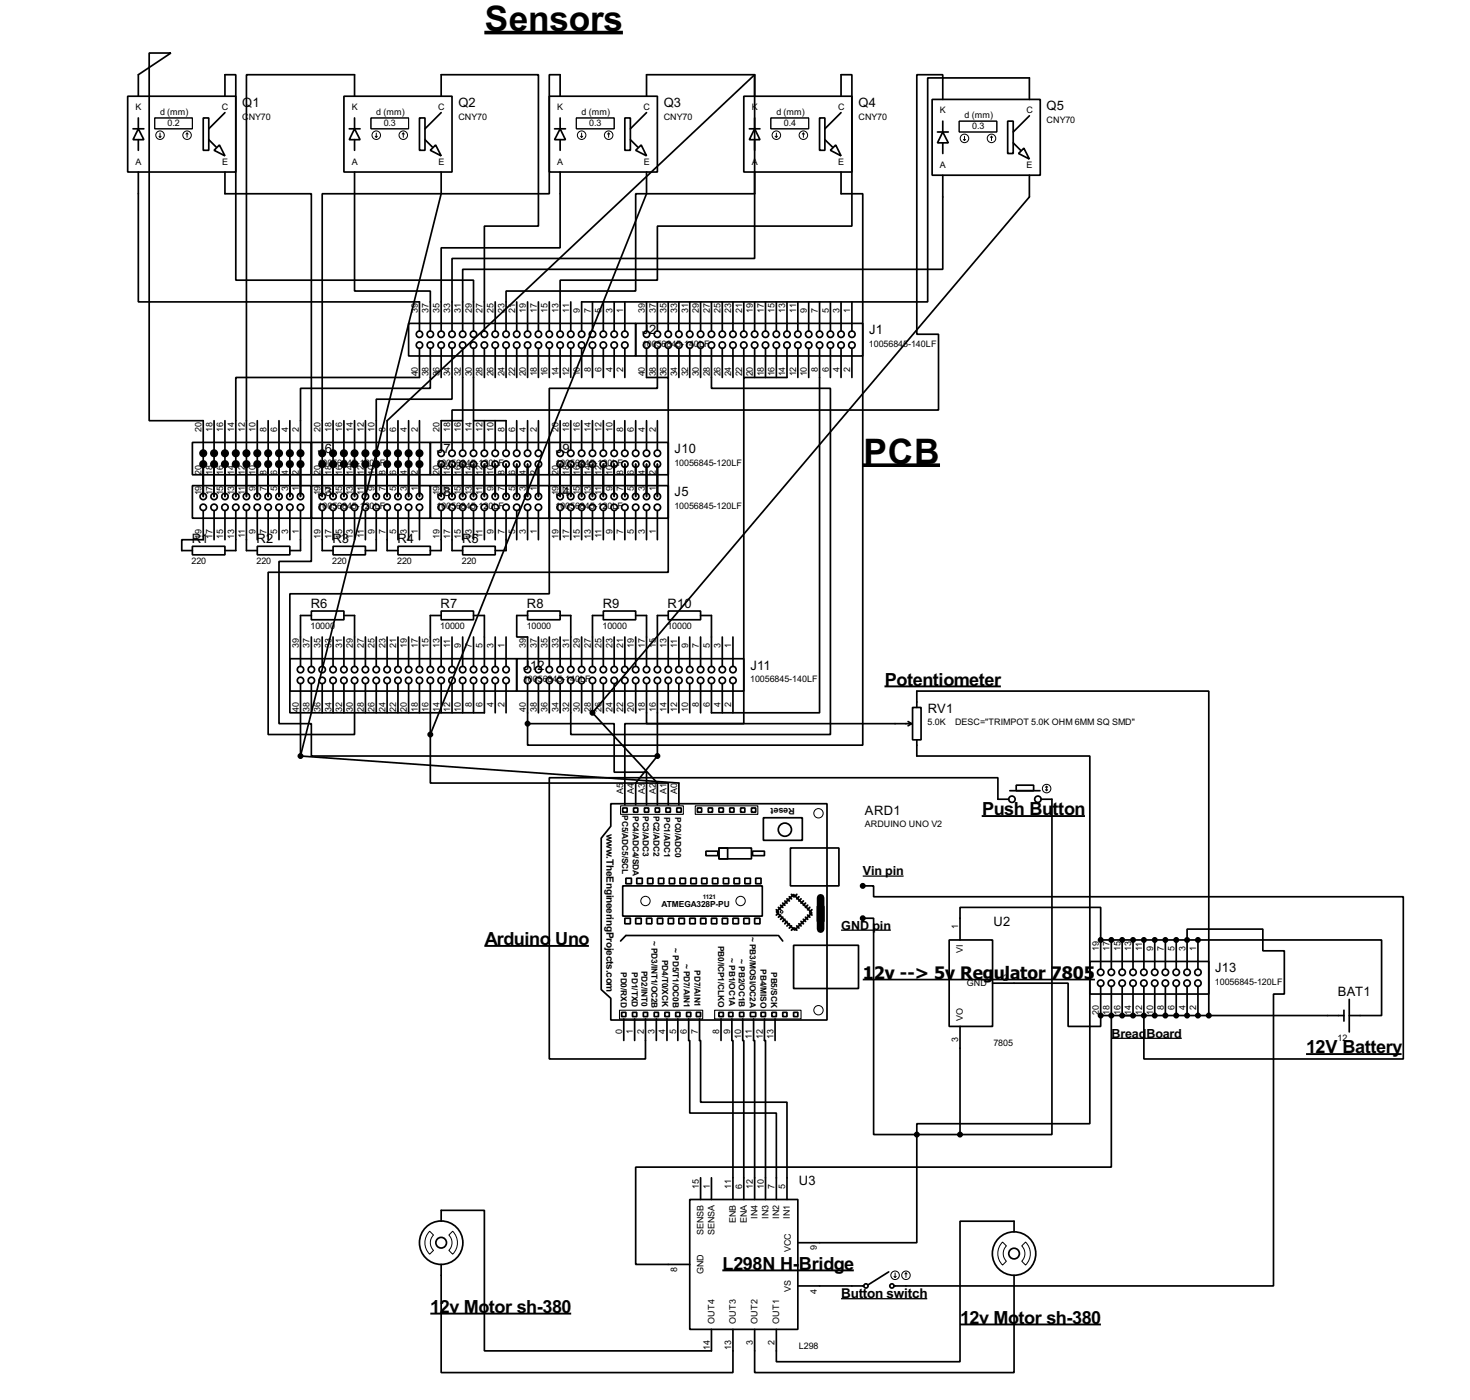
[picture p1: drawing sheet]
<svg xmlns="http://www.w3.org/2000/svg" width="345mm" height="329mm" viewBox="0 0 345 329" stroke-linecap="round" stroke-linejoin="round" font-family="sans-serif">
<defs><g id="words">
<g font-size="9.3">
<text x="113.9" y="7.3">Sensors</text>
<text x="202.8" y="108.9">PCB</text>
</g>
<g font-size="4.9">
<text x="202.7" y="229.9">1</text>
<text x="205.3" y="229.9">2v --&gt; 5v</text>
<text x="225.6" y="229.9">Reg</text>
<text x="233.5" y="229.9">ulator 7805</text>
</g>
<g font-size="4.8">
<text x="207.9" y="161">Potentiometer</text>
<text x="230.7" y="191.5">Push Bu</text>
<text x="247.3" y="191.5">tton</text>
<text x="113.9" y="222">Arduino</text>
<text x="130.5" y="222">Uno</text>
<text x="306.9" y="247.4">12V Battery</text>
<text x="169.8" y="298.2">L298N H-</text>
<text x="187.7" y="298.2">Bridge</text>
<text x="101.1" y="308.3">12v Mo</text>
<text x="114.9" y="308.3">tor sh-380</text>
<text x="225.6" y="310.9">12v Mo</text>
<text x="239.3" y="310.9">tor sh-380</text>
</g>
<text font-size="3.6" x="197.7" y="304.9">Button switch</text>
<g font-size="3.4">
<text x="56.9" y="25.1">Q1</text>
<text x="107.7" y="25.1">Q2</text>
<text x="156" y="25.1">Q3</text>
<text x="201.7" y="25.1">Q4</text>
<text x="245.9" y="25.9">Q5</text>
<text x="150.9" y="78.5">J2</text>
<text x="204.2" y="78.5">J1</text>
<text x="74.7" y="106.5">J</text>
<text x="76.3" y="106.5">6</text>
<text x="102.6" y="106.5">J7</text>
<text x="130.6" y="106.5">J9</text>
<text x="158.5" y="106.5">J10</text>
<text x="74.7" y="116.6">J3</text>
<text x="102.6" y="116.6">J8</text>
<text x="130.6" y="116.6">J4</text>
<text x="158.5" y="116.6">J5</text>
<text x="45.1" y="127.5">R1</text>
<text x="60.3" y="127.5">R2</text>
<text x="78.1" y="127.5">R3</text>
<text x="93.4" y="127.5">R4</text>
<text x="108.6" y="127.5">R5</text>
<text x="73" y="142.7">R6</text>
<text x="103.5" y="142.7">R7</text>
<text x="123.8" y="142.7">R8</text>
<text x="141.6" y="142.7">R9</text>
<text x="156.9" y="142.7">R10</text>
<text x="123" y="157.3">J12</text>
<text x="176.3" y="157.3">J11</text>
<text x="218" y="167.4">RV1</text>
<text x="203.2" y="191.3">ARD1</text>
<text x="233.5" y="217.4">U2</text>
<text x="285.5" y="228.4">J13</text>
<text x="314.3" y="233.9">BAT1</text>
<text x="187.7" y="278.4">U3</text>
</g>
<g font-size="3.3">
<text x="202.7" y="205.6">Vin pin</text>
<text x="197.6" y="218.3">GND pin</text>
<text x="261.1" y="243.7">Bread</text>
<text x="269.3" y="243.7">Board</text>
</g>
<g font-size="2.7">
<text x="142.5" y="195.9" transform="rotate(90 142.5 195.9)">w</text>
<text x="142.5" y="201" transform="rotate(90 142.5 201)">.TheEngineeringProjects.com</text>
</g>
<g font-size="2.4">
<text x="31.8" y="25.8">K</text>
<text x="37.6" y="27.1">d (mm)</text>
<text x="39.4" y="29.6">0.2</text>
<text x="52.1" y="25.8">C</text>
<text x="56.9" y="28.1">C</text>
<text x="58.4" y="28.1">NY70</text>
<text x="82.6" y="25.8">K</text>
<text x="88.4" y="27.1">d (mm)</text>
<text x="90.2" y="29.6">0.3</text>
<text x="102.9" y="25.8">C</text>
<text x="107.7" y="28.1">CNY70</text>
<text x="130.9" y="25.8">K</text>
<text x="136.7" y="27.1">d (mm)</text>
<text x="138.5" y="29.6">0.3</text>
<text x="151.2" y="25.8">C</text>
<text x="155.9" y="28.1">CNY70</text>
<text x="176.6" y="25.8">K</text>
<text x="182.4" y="27.1">d (mm)</text>
<text x="184.1" y="29.6">0.4</text>
<text x="196.9" y="25.8">C</text>
<text x="201.7" y="28.1">CNY70</text>
<text x="220.8" y="26.5">K</text>
<text x="226.6" y="27.8">d (mm)</text>
<text x="241.1" y="26.5">C</text>
<text x="245.9" y="28.9">CNY70</text>
<text x="228.4" y="30.4">0.3</text>
<text x="31.8" y="38.8">A</text>
<text x="52.2" y="38.8">E</text>
<text x="82.6" y="38.8">A</text>
<text x="103" y="38.8">E</text>
<text x="130.9" y="38.8">A</text>
<text x="151.2" y="38.8">E</text>
<text x="176.6" y="38.8">A</text>
<text x="196.9" y="38.8">E</text>
<text x="220.8" y="39.5">A</text>
<text x="241.2" y="39.5">E</text>
<text x="98.2" y="73.4" transform="rotate(-90 98.2 73.4)">39</text>
<text x="100.7" y="73.4" transform="rotate(-90 100.7 73.4)">37</text>
<text x="103.3" y="73.4" transform="rotate(-90 103.3 73.4)">35</text>
<text x="105.8" y="73.4" transform="rotate(-90 105.8 73.4)">33</text>
<text x="108.3" y="73.4" transform="rotate(-90 108.3 73.4)">31</text>
<text x="110.9" y="73.4" transform="rotate(-90 110.9 73.4)">29</text>
<text x="113.4" y="73.4" transform="rotate(-90 113.4 73.4)">27</text>
<text x="116" y="73.4" transform="rotate(-90 116 73.4)">25</text>
<text x="118.5" y="73.4" transform="rotate(-90 118.5 73.4)">23</text>
<text x="121" y="73.4" transform="rotate(-90 121 73.4)">21</text>
<text x="123.6" y="73.4" transform="rotate(-90 123.6 73.4)">19</text>
<text x="126.1" y="73.4" transform="rotate(-90 126.1 73.4)">17</text>
<text x="128.7" y="73.4" transform="rotate(-90 128.7 73.4)">15</text>
<text x="131.2" y="73.4" transform="rotate(-90 131.2 73.4)">13</text>
<text x="133.7" y="73.4" transform="rotate(-90 133.7 73.4)">11</text>
<text x="136.3" y="73.4" transform="rotate(-90 136.3 73.4)">9</text>
<text x="138.8" y="73.4" transform="rotate(-90 138.8 73.4)">7</text>
<text x="141.4" y="73.4" transform="rotate(-90 141.4 73.4)">5</text>
<text x="143.9" y="73.4" transform="rotate(-90 143.9 73.4)">3</text>
<text x="146.4" y="73.4" transform="rotate(-90 146.4 73.4)">1</text>
<text x="151.5" y="73.4" transform="rotate(-90 151.5 73.4)">39</text>
<text x="154.1" y="73.4" transform="rotate(-90 154.1 73.4)">37</text>
<text x="156.6" y="73.4" transform="rotate(-90 156.6 73.4)">35</text>
<text x="159.1" y="73.4" transform="rotate(-90 159.1 73.4)">33</text>
<text x="161.7" y="73.4" transform="rotate(-90 161.7 73.4)">31</text>
<text x="164.2" y="73.4" transform="rotate(-90 164.2 73.4)">29</text>
<text x="166.8" y="73.4" transform="rotate(-90 166.8 73.4)">27</text>
<text x="169.3" y="73.4" transform="rotate(-90 169.3 73.4)">25</text>
<text x="171.8" y="73.4" transform="rotate(-90 171.8 73.4)">23</text>
<text x="174.4" y="73.4" transform="rotate(-90 174.4 73.4)">21</text>
<text x="176.9" y="73.4" transform="rotate(-90 176.9 73.4)">19</text>
<text x="179.5" y="73.4" transform="rotate(-90 179.5 73.4)">17</text>
<text x="182" y="73.4" transform="rotate(-90 182 73.4)">15</text>
<text x="184.5" y="73.4" transform="rotate(-90 184.5 73.4)">13</text>
<text x="187.1" y="73.4" transform="rotate(-90 187.1 73.4)">11</text>
<text x="189.6" y="73.4" transform="rotate(-90 189.6 73.4)">9</text>
<text x="192.2" y="73.4" transform="rotate(-90 192.2 73.4)">7</text>
<text x="194.7" y="73.4" transform="rotate(-90 194.7 73.4)">5</text>
<text x="197.2" y="73.4" transform="rotate(-90 197.2 73.4)">3</text>
<text x="199.8" y="73.4" transform="rotate(-90 199.8 73.4)">1</text>
<text x="150.9" y="81.5">10056845-140LF</text>
<text x="204.2" y="81.5">10056845-140LF</text>
<text x="98.2" y="88.4" transform="rotate(-90 98.2 88.4)">40</text>
<text x="100.7" y="88.4" transform="rotate(-90 100.7 88.4)">38</text>
<text x="103.3" y="88.4" transform="rotate(-90 103.3 88.4)">36</text>
<text x="105.8" y="88.4" transform="rotate(-90 105.8 88.4)">34</text>
<text x="108.3" y="88.4" transform="rotate(-90 108.3 88.4)">32</text>
<text x="110.9" y="88.4" transform="rotate(-90 110.9 88.4)">30</text>
<text x="113.4" y="88.4" transform="rotate(-90 113.4 88.4)">28</text>
<text x="116" y="88.4" transform="rotate(-90 116 88.4)">26</text>
<text x="118.5" y="88.4" transform="rotate(-90 118.5 88.4)">24</text>
<text x="121" y="88.4" transform="rotate(-90 121 88.4)">22</text>
<text x="123.6" y="88.4" transform="rotate(-90 123.6 88.4)">20</text>
<text x="126.1" y="88.4" transform="rotate(-90 126.1 88.4)">18</text>
<text x="128.7" y="88.4" transform="rotate(-90 128.7 88.4)">16</text>
<text x="131.2" y="88.4" transform="rotate(-90 131.2 88.4)">14</text>
<text x="133.7" y="88.4" transform="rotate(-90 133.7 88.4)">12</text>
<text x="136.3" y="88.4" transform="rotate(-90 136.3 88.4)">10</text>
<text x="138.8" y="87.2" transform="rotate(-90 138.8 87.2)">8</text>
<text x="141.4" y="87.3" transform="rotate(-90 141.4 87.3)">6</text>
<text x="143.9" y="87.3" transform="rotate(-90 143.9 87.3)">4</text>
<text x="146.4" y="87.3" transform="rotate(-90 146.4 87.3)">2</text>
<text x="151.5" y="88.4" transform="rotate(-90 151.5 88.4)">40</text>
<text x="154.1" y="88.4" transform="rotate(-90 154.1 88.4)">38</text>
<text x="156.6" y="88.4" transform="rotate(-90 156.6 88.4)">36</text>
<text x="159.1" y="88.4" transform="rotate(-90 159.1 88.4)">34</text>
<text x="161.7" y="88.4" transform="rotate(-90 161.7 88.4)">32</text>
<text x="164.2" y="88.4" transform="rotate(-90 164.2 88.4)">30</text>
<text x="166.8" y="88.4" transform="rotate(-90 166.8 88.4)">28</text>
<text x="169.3" y="88.4" transform="rotate(-90 169.3 88.4)">26</text>
<text x="171.8" y="88.4" transform="rotate(-90 171.8 88.4)">24</text>
<text x="174.4" y="88.4" transform="rotate(-90 174.4 88.4)">22</text>
<text x="176.9" y="88.4" transform="rotate(-90 176.9 88.4)">20</text>
<text x="179.5" y="88.4" transform="rotate(-90 179.5 88.4)">18</text>
<text x="182" y="88.4" transform="rotate(-90 182 88.4)">16</text>
<text x="184.5" y="88.4" transform="rotate(-90 184.5 88.4)">14</text>
<text x="187.1" y="88.4" transform="rotate(-90 187.1 88.4)">12</text>
<text x="189.6" y="88.4" transform="rotate(-90 189.6 88.4)">10</text>
<text x="192.2" y="87.3" transform="rotate(-90 192.2 87.3)">8</text>
<text x="194.7" y="87.3" transform="rotate(-90 194.7 87.3)">6</text>
<text x="197.2" y="87.3" transform="rotate(-90 197.2 87.3)">4</text>
<text x="199.7" y="87.2" transform="rotate(-90 199.7 87.2)">2</text>
<text x="47.4" y="101.4" transform="rotate(-90 47.4 101.4)">20</text>
<text x="49.9" y="101.4" transform="rotate(-90 49.9 101.4)">18</text>
<text x="52.5" y="101.4" transform="rotate(-90 52.5 101.4)">16</text>
<text x="55" y="101.4" transform="rotate(-90 55 101.4)">14</text>
<text x="57.5" y="101.4" transform="rotate(-90 57.5 101.4)">12</text>
<text x="60.1" y="101.4" transform="rotate(-90 60.1 101.4)">10</text>
<text x="62.6" y="101.4" transform="rotate(-90 62.6 101.4)">8</text>
<text x="65.2" y="101.4" transform="rotate(-90 65.2 101.4)">6</text>
<text x="67.7" y="101.4" transform="rotate(-90 67.7 101.4)">4</text>
<text x="70.2" y="101.3" transform="rotate(-90 70.2 101.3)">2</text>
<text x="75.3" y="101.4" transform="rotate(-90 75.3 101.4)">20</text>
<text x="77.9" y="101.4" transform="rotate(-90 77.9 101.4)">18</text>
<text x="80.4" y="101.4" transform="rotate(-90 80.4 101.4)">16</text>
<text x="82.9" y="101.4" transform="rotate(-90 82.9 101.4)">14</text>
<text x="85.5" y="101.4" transform="rotate(-90 85.5 101.4)">12</text>
<text x="88" y="101.3" transform="rotate(-90 88 101.3)">10</text>
<text x="90.6" y="101.3" transform="rotate(-90 90.6 101.3)">8</text>
<text x="93.1" y="101.4" transform="rotate(-90 93.1 101.4)">6</text>
<text x="95.6" y="101.4" transform="rotate(-90 95.6 101.4)">4</text>
<text x="98.2" y="101.4" transform="rotate(-90 98.2 101.4)">2</text>
<text x="103.3" y="101.3" transform="rotate(-90 103.3 101.3)">20</text>
<text x="105.8" y="101.4" transform="rotate(-90 105.8 101.4)">18</text>
<text x="108.3" y="101.4" transform="rotate(-90 108.3 101.4)">16</text>
<text x="110.9" y="101.4" transform="rotate(-90 110.9 101.4)">14</text>
<text x="113.4" y="101.4" transform="rotate(-90 113.4 101.4)">12</text>
<text x="116" y="101.3" transform="rotate(-90 116 101.3)">10</text>
<text x="118.5" y="101.4" transform="rotate(-90 118.5 101.4)">8</text>
<text x="121" y="101.4" transform="rotate(-90 121 101.4)">6</text>
<text x="123.6" y="101.4" transform="rotate(-90 123.6 101.4)">4</text>
<text x="126.1" y="101.4" transform="rotate(-90 126.1 101.4)">2</text>
<text x="131.2" y="101.4" transform="rotate(-90 131.2 101.4)">20</text>
<text x="133.7" y="101.4" transform="rotate(-90 133.7 101.4)">18</text>
<text x="136.3" y="101.4" transform="rotate(-90 136.3 101.4)">16</text>
<text x="138.8" y="101.3" transform="rotate(-90 138.8 101.3)">14</text>
<text x="141.4" y="101.4" transform="rotate(-90 141.4 101.4)">12</text>
<text x="143.9" y="101.4" transform="rotate(-90 143.9 101.4)">10</text>
<text x="146.4" y="101.4" transform="rotate(-90 146.4 101.4)">8</text>
<text x="149" y="101.4" transform="rotate(-90 149 101.4)">6</text>
<text x="151.5" y="101.3" transform="rotate(-90 151.5 101.3)">4</text>
<text x="154.1" y="101.4" transform="rotate(-90 154.1 101.4)">2</text>
<text x="47.4" y="111.5" transform="rotate(-90 47.4 111.5)">20</text>
<text x="49.9" y="111.5" transform="rotate(-90 49.9 111.5)">18</text>
<text x="52.5" y="111.5" transform="rotate(-90 52.5 111.5)">16</text>
<text x="55" y="111.5" transform="rotate(-90 55 111.5)">14</text>
<text x="57.5" y="111.5" transform="rotate(-90 57.5 111.5)">12</text>
<text x="60.1" y="111.5" transform="rotate(-90 60.1 111.5)">10</text>
<text x="62.6" y="111.5" transform="rotate(-90 62.6 111.5)">8</text>
<text x="65.2" y="111.5" transform="rotate(-90 65.2 111.5)">6</text>
<text x="67.7" y="111.5" transform="rotate(-90 67.7 111.5)">4</text>
<text x="70.2" y="111.5" transform="rotate(-90 70.2 111.5)">2</text>
<text x="74.7" y="109.4">1</text>
<text x="75.3" y="111.5" transform="rotate(-90 75.3 111.5)">20</text>
<text x="75.8" y="109.4">0056845</text>
<text x="77.9" y="111.5" transform="rotate(-90 77.9 111.5)">18</text>
<text x="80.4" y="111.5" transform="rotate(-90 80.4 111.5)">16</text>
<text x="82.9" y="111.5" transform="rotate(-90 82.9 111.5)">14</text>
<text x="83.9" y="109.4">-120LF</text>
<text x="85.5" y="111.5" transform="rotate(-90 85.5 111.5)">12</text>
<text x="88" y="111.5" transform="rotate(-90 88 111.5)">10</text>
<text x="90.6" y="111.5" transform="rotate(-90 90.6 111.5)">8</text>
<text x="93.1" y="111.5" transform="rotate(-90 93.1 111.5)">6</text>
<text x="95.6" y="111.5" transform="rotate(-90 95.6 111.5)">4</text>
<text x="98.2" y="111.5" transform="rotate(-90 98.2 111.5)">2</text>
<text x="102.6" y="109.4">1</text>
<text x="103.3" y="111.5" transform="rotate(-90 103.3 111.5)">20</text>
<text x="103.7" y="109.4">0056845</text>
<text x="105.8" y="111.5" transform="rotate(-90 105.8 111.5)">18</text>
<text x="108.3" y="111.5" transform="rotate(-90 108.3 111.5)">16</text>
<text x="110.9" y="111.5" transform="rotate(-90 110.9 111.5)">14</text>
<text x="111.8" y="109.4">-120LF</text>
<text x="113.4" y="111.5" transform="rotate(-90 113.4 111.5)">12</text>
<text x="116" y="111.5" transform="rotate(-90 116 111.5)">10</text>
<text x="118.5" y="111.5" transform="rotate(-90 118.5 111.5)">8</text>
<text x="121" y="111.5" transform="rotate(-90 121 111.5)">6</text>
<text x="123.6" y="111.5" transform="rotate(-90 123.6 111.5)">4</text>
<text x="126.1" y="111.5" transform="rotate(-90 126.1 111.5)">2</text>
<text x="130.5" y="109.4">1</text>
<text x="131.2" y="111.5" transform="rotate(-90 131.2 111.5)">20</text>
<text x="131.7" y="109.4">0056845</text>
<text x="133.7" y="111.5" transform="rotate(-90 133.7 111.5)">18</text>
<text x="136.3" y="111.5" transform="rotate(-90 136.3 111.5)">16</text>
<text x="138.8" y="111.5" transform="rotate(-90 138.8 111.5)">14</text>
<text x="139.7" y="109.4">-120LF</text>
<text x="141.4" y="111.5" transform="rotate(-90 141.4 111.5)">12</text>
<text x="143.9" y="111.5" transform="rotate(-90 143.9 111.5)">10</text>
<text x="146.4" y="111.5" transform="rotate(-90 146.4 111.5)">8</text>
<text x="149" y="111.5" transform="rotate(-90 149 111.5)">6</text>
<text x="151.5" y="111.5" transform="rotate(-90 151.5 111.5)">4</text>
<text x="154.1" y="111.5" transform="rotate(-90 154.1 111.5)">2</text>
<text x="158.5" y="109.4">10056845-120LF</text>
<text x="47.4" y="116.4" transform="rotate(-90 47.4 116.4)">19</text>
<text x="49.9" y="116.4" transform="rotate(-90 49.9 116.4)">17</text>
<text x="52.5" y="116.4" transform="rotate(-90 52.5 116.4)">15</text>
<text x="55" y="116.4" transform="rotate(-90 55 116.4)">13</text>
<text x="57.5" y="116.2" transform="rotate(-90 57.5 116.2)">11</text>
<text x="60.1" y="115.2" transform="rotate(-90 60.1 115.2)">9</text>
<text x="62.6" y="115.2" transform="rotate(-90 62.6 115.2)">7</text>
<text x="65.2" y="115.2" transform="rotate(-90 65.2 115.2)">5</text>
<text x="67.7" y="115.2" transform="rotate(-90 67.7 115.2)">3</text>
<text x="70.2" y="115.2" transform="rotate(-90 70.2 115.2)">1</text>
<text x="74.7" y="119.6">10056845-120LF</text>
<text x="75.3" y="116.4" transform="rotate(-90 75.3 116.4)">19</text>
<text x="77.9" y="116.4" transform="rotate(-90 77.9 116.4)">17</text>
<text x="80.4" y="116.4" transform="rotate(-90 80.4 116.4)">15</text>
<text x="82.9" y="116.4" transform="rotate(-90 82.9 116.4)">13</text>
<text x="85.5" y="116.2" transform="rotate(-90 85.5 116.2)">11</text>
<text x="88" y="115.2" transform="rotate(-90 88 115.2)">9</text>
<text x="90.6" y="115.2" transform="rotate(-90 90.6 115.2)">7</text>
<text x="93.1" y="115.2" transform="rotate(-90 93.1 115.2)">5</text>
<text x="95.6" y="115.2" transform="rotate(-90 95.6 115.2)">3</text>
<text x="98.2" y="115.2" transform="rotate(-90 98.2 115.2)">1</text>
<text x="102.6" y="119.6">10056845-120LF</text>
<text x="103.3" y="116.4" transform="rotate(-90 103.3 116.4)">19</text>
<text x="105.8" y="116.4" transform="rotate(-90 105.8 116.4)">17</text>
<text x="108.3" y="116.4" transform="rotate(-90 108.3 116.4)">15</text>
<text x="110.9" y="116.4" transform="rotate(-90 110.9 116.4)">13</text>
<text x="113.4" y="116.2" transform="rotate(-90 113.4 116.2)">11</text>
<text x="116" y="115.2" transform="rotate(-90 116 115.2)">9</text>
<text x="118.5" y="115.2" transform="rotate(-90 118.5 115.2)">7</text>
<text x="121" y="115.2" transform="rotate(-90 121 115.2)">5</text>
<text x="123.6" y="115.2" transform="rotate(-90 123.6 115.2)">3</text>
<text x="126.1" y="115.2" transform="rotate(-90 126.1 115.2)">1</text>
<text x="130.5" y="119.6">10056845-120LF</text>
<text x="131.2" y="116.4" transform="rotate(-90 131.2 116.4)">19</text>
<text x="133.7" y="116.4" transform="rotate(-90 133.7 116.4)">17</text>
<text x="136.3" y="116.4" transform="rotate(-90 136.3 116.4)">15</text>
<text x="138.8" y="116.4" transform="rotate(-90 138.8 116.4)">13</text>
<text x="141.4" y="116.2" transform="rotate(-90 141.4 116.2)">11</text>
<text x="143.9" y="115.2" transform="rotate(-90 143.9 115.2)">9</text>
<text x="146.4" y="115.2" transform="rotate(-90 146.4 115.2)">7</text>
<text x="149" y="115.2" transform="rotate(-90 149 115.2)">5</text>
<text x="151.5" y="115.2" transform="rotate(-90 151.5 115.2)">3</text>
<text x="154.1" y="115.2" transform="rotate(-90 154.1 115.2)">1</text>
<text x="158.5" y="119.6">10056845-120LF</text>
<text x="60.1" y="125.4" transform="rotate(-90 60.1 125.4)">9</text>
<text x="62.6" y="125.4" transform="rotate(-90 62.6 125.4)">7</text>
<text x="65.2" y="125.3" transform="rotate(-90 65.2 125.3)">5</text>
<text x="67.7" y="125.4" transform="rotate(-90 67.7 125.4)">3</text>
<text x="70.2" y="125.4" transform="rotate(-90 70.2 125.4)">1</text>
<text x="88" y="125.3" transform="rotate(-90 88 125.3)">9</text>
<text x="90.6" y="125.3" transform="rotate(-90 90.6 125.3)">7</text>
<text x="93.1" y="125.4" transform="rotate(-90 93.1 125.4)">5</text>
<text x="95.6" y="125.4" transform="rotate(-90 95.6 125.4)">3</text>
<text x="98.2" y="125.4" transform="rotate(-90 98.2 125.4)">1</text>
<text x="116" y="125.4" transform="rotate(-90 116 125.4)">9</text>
<text x="118.5" y="125.4" transform="rotate(-90 118.5 125.4)">7</text>
<text x="121" y="125.4" transform="rotate(-90 121 125.4)">5</text>
<text x="123.6" y="125.4" transform="rotate(-90 123.6 125.4)">3</text>
<text x="126.1" y="125.4" transform="rotate(-90 126.1 125.4)">1</text>
<text x="143.9" y="125.4" transform="rotate(-90 143.9 125.4)">9</text>
<text x="146.4" y="125.4" transform="rotate(-90 146.4 125.4)">7</text>
<text x="149" y="125.4" transform="rotate(-90 149 125.4)">5</text>
<text x="151.5" y="125.3" transform="rotate(-90 151.5 125.3)">3</text>
<text x="154.1" y="125.4" transform="rotate(-90 154.1 125.4)">1</text>
<text x="47.4" y="126.5" transform="rotate(-90 47.4 126.5)">19</text>
<text x="49.9" y="126.5" transform="rotate(-90 49.9 126.5)">17</text>
<text x="52.5" y="126.5" transform="rotate(-90 52.5 126.5)">15</text>
<text x="55" y="126.5" transform="rotate(-90 55 126.5)">13</text>
<text x="57.5" y="126.4" transform="rotate(-90 57.5 126.4)">11</text>
<text x="75.3" y="126.5" transform="rotate(-90 75.3 126.5)">19</text>
<text x="77.9" y="126.5" transform="rotate(-90 77.9 126.5)">17</text>
<text x="80.4" y="126.5" transform="rotate(-90 80.4 126.5)">15</text>
<text x="82.9" y="126.5" transform="rotate(-90 82.9 126.5)">13</text>
<text x="85.5" y="126.3" transform="rotate(-90 85.5 126.3)">11</text>
<text x="103.3" y="126.5" transform="rotate(-90 103.3 126.5)">19</text>
<text x="105.8" y="126.5" transform="rotate(-90 105.8 126.5)">17</text>
<text x="108.3" y="126.5" transform="rotate(-90 108.3 126.5)">15</text>
<text x="110.9" y="126.5" transform="rotate(-90 110.9 126.5)">13</text>
<text x="113.4" y="126.3" transform="rotate(-90 113.4 126.3)">11</text>
<text x="131.2" y="126.5" transform="rotate(-90 131.2 126.5)">19</text>
<text x="133.7" y="126.5" transform="rotate(-90 133.7 126.5)">17</text>
<text x="136.3" y="126.5" transform="rotate(-90 136.3 126.5)">15</text>
<text x="138.8" y="126.5" transform="rotate(-90 138.8 126.5)">13</text>
<text x="141.4" y="126.3" transform="rotate(-90 141.4 126.3)">11</text>
<text x="45" y="132.4">220</text>
<text x="60.3" y="132.4">220</text>
<text x="78.1" y="132.4">220</text>
<text x="93.3" y="132.4">220</text>
<text x="108.5" y="132.4">220</text>
<text x="73" y="147.7">10000</text>
<text x="103.5" y="147.7">10000</text>
<text x="123.8" y="147.7">10000</text>
<text x="141.6" y="147.7">10000</text>
<text x="156.8" y="147.7">10000</text>
<text x="70.2" y="152.2" transform="rotate(-90 70.2 152.2)">39</text>
<text x="72.8" y="152.2" transform="rotate(-90 72.8 152.2)">37</text>
<text x="75.3" y="152.2" transform="rotate(-90 75.3 152.2)">35</text>
<text x="77.9" y="152.1" transform="rotate(-90 77.9 152.1)">33</text>
<text x="80.4" y="152.2" transform="rotate(-90 80.4 152.2)">31</text>
<text x="82.9" y="152.2" transform="rotate(-90 82.9 152.2)">29</text>
<text x="85.5" y="152.2" transform="rotate(-90 85.5 152.2)">27</text>
<text x="88" y="152.1" transform="rotate(-90 88 152.1)">25</text>
<text x="90.6" y="152.2" transform="rotate(-90 90.6 152.2)">23</text>
<text x="93.1" y="152.2" transform="rotate(-90 93.1 152.2)">21</text>
<text x="95.6" y="152.2" transform="rotate(-90 95.6 152.2)">19</text>
<text x="98.1" y="152.2" transform="rotate(-90 98.1 152.2)">17</text>
<text x="100.7" y="152.2" transform="rotate(-90 100.7 152.2)">15</text>
<text x="103.3" y="152.2" transform="rotate(-90 103.3 152.2)">13</text>
<text x="105.8" y="152.2" transform="rotate(-90 105.8 152.2)">11</text>
<text x="108.3" y="152.2" transform="rotate(-90 108.3 152.2)">9</text>
<text x="110.9" y="152.2" transform="rotate(-90 110.9 152.2)">7</text>
<text x="113.4" y="152.2" transform="rotate(-90 113.4 152.2)">5</text>
<text x="116" y="152.2" transform="rotate(-90 116 152.2)">3</text>
<text x="118.5" y="152.2" transform="rotate(-90 118.5 152.2)">1</text>
<text x="123.6" y="152.2" transform="rotate(-90 123.6 152.2)">39</text>
<text x="126.1" y="152.2" transform="rotate(-90 126.1 152.2)">37</text>
<text x="128.7" y="152.2" transform="rotate(-90 128.7 152.2)">35</text>
<text x="131.2" y="152.2" transform="rotate(-90 131.2 152.2)">33</text>
<text x="133.7" y="152.2" transform="rotate(-90 133.7 152.2)">31</text>
<text x="136.3" y="152.2" transform="rotate(-90 136.3 152.2)">29</text>
<text x="138.8" y="152.1" transform="rotate(-90 138.8 152.1)">27</text>
<text x="141.4" y="152.2" transform="rotate(-90 141.4 152.2)">25</text>
<text x="143.9" y="152.2" transform="rotate(-90 143.9 152.2)">23</text>
<text x="146.4" y="152.2" transform="rotate(-90 146.4 152.2)">21</text>
<text x="149" y="152.2" transform="rotate(-90 149 152.2)">19</text>
<text x="151.5" y="152.1" transform="rotate(-90 151.5 152.1)">17</text>
<text x="154.1" y="152.2" transform="rotate(-90 154.1 152.2)">15</text>
<text x="156.6" y="152.2" transform="rotate(-90 156.6 152.2)">13</text>
<text x="159.1" y="152.2" transform="rotate(-90 159.1 152.2)">11</text>
<text x="161.7" y="152.2" transform="rotate(-90 161.7 152.2)">9</text>
<text x="164.2" y="152.1" transform="rotate(-90 164.2 152.1)">7</text>
<text x="166.8" y="152.2" transform="rotate(-90 166.8 152.2)">5</text>
<text x="169.3" y="152.2" transform="rotate(-90 169.3 152.2)">3</text>
<text x="171.8" y="152.2" transform="rotate(-90 171.8 152.2)">1</text>
<text x="122.9" y="160.2">10056845-140LF</text>
<text x="176.3" y="160.2">10056845-140LF</text>
<text x="70.2" y="167.2" transform="rotate(-90 70.2 167.2)">40</text>
<text x="72.7" y="167.2" transform="rotate(-90 72.7 167.2)">38</text>
<text x="75.3" y="167.2" transform="rotate(-90 75.3 167.2)">36</text>
<text x="77.9" y="167.2" transform="rotate(-90 77.9 167.2)">34</text>
<text x="80.4" y="167.2" transform="rotate(-90 80.4 167.2)">32</text>
<text x="82.9" y="167.2" transform="rotate(-90 82.9 167.2)">30</text>
<text x="85.5" y="167.2" transform="rotate(-90 85.5 167.2)">28</text>
<text x="88" y="167.2" transform="rotate(-90 88 167.2)">26</text>
<text x="90.6" y="167.2" transform="rotate(-90 90.6 167.2)">24</text>
<text x="93.1" y="167.2" transform="rotate(-90 93.1 167.2)">22</text>
<text x="95.6" y="167.2" transform="rotate(-90 95.6 167.2)">20</text>
<text x="98.1" y="167.2" transform="rotate(-90 98.1 167.2)">18</text>
<text x="100.7" y="167.2" transform="rotate(-90 100.7 167.2)">16</text>
<text x="103.3" y="167.2" transform="rotate(-90 103.3 167.2)">14</text>
<text x="105.8" y="167.2" transform="rotate(-90 105.8 167.2)">12</text>
<text x="108.3" y="167.2" transform="rotate(-90 108.3 167.2)">10</text>
<text x="110.9" y="166" transform="rotate(-90 110.9 166)">8</text>
<text x="113.4" y="166" transform="rotate(-90 113.4 166)">6</text>
<text x="116" y="166" transform="rotate(-90 116 166)">4</text>
<text x="118.5" y="166" transform="rotate(-90 118.5 166)">2</text>
<text x="123.5" y="167.2" transform="rotate(-90 123.5 167.2)">40</text>
<text x="126.1" y="167.2" transform="rotate(-90 126.1 167.2)">38</text>
<text x="128.7" y="167.2" transform="rotate(-90 128.7 167.2)">36</text>
<text x="131.2" y="167.2" transform="rotate(-90 131.2 167.2)">34</text>
<text x="133.7" y="167.1" transform="rotate(-90 133.7 167.1)">32</text>
<text x="136.3" y="167.2" transform="rotate(-90 136.3 167.2)">30</text>
<text x="138.8" y="167.2" transform="rotate(-90 138.8 167.2)">28</text>
<text x="141.4" y="167.2" transform="rotate(-90 141.4 167.2)">26</text>
<text x="143.9" y="167.2" transform="rotate(-90 143.9 167.2)">24</text>
<text x="146.4" y="167.2" transform="rotate(-90 146.4 167.2)">22</text>
<text x="149" y="167.2" transform="rotate(-90 149 167.2)">20</text>
<text x="151.5" y="167.2" transform="rotate(-90 151.5 167.2)">18</text>
<text x="154.1" y="167.2" transform="rotate(-90 154.1 167.2)">16</text>
<text x="156.6" y="167.1" transform="rotate(-90 156.6 167.1)">14</text>
<text x="159.1" y="167.2" transform="rotate(-90 159.1 167.2)">12</text>
<text x="161.7" y="167.2" transform="rotate(-90 161.7 167.2)">10</text>
<text x="164.2" y="166" transform="rotate(-90 164.2 166)">8</text>
<text x="166.8" y="166" transform="rotate(-90 166.8 166)">6</text>
<text x="169.3" y="166" transform="rotate(-90 169.3 166)">4</text>
<text x="171.8" y="166" transform="rotate(-90 171.8 166)">2</text>
<text x="217.9" y="170.4">5.0K</text>
<text x="224.4" y="170.4">DESC=&quot;TRIMPOT 5.0K OHM 6MM SQ SMD&quot;</text>
<text x="146.4" y="186.4" transform="rotate(-90 146.4 186.4)">A5</text>
<text x="149" y="186.4" transform="rotate(-90 149 186.4)">A4</text>
<text x="151.5" y="186.4" transform="rotate(-90 151.5 186.4)">A3</text>
<text x="154.1" y="186.4" transform="rotate(-90 154.1 186.4)">A2</text>
<text x="156.6" y="186.4" transform="rotate(-90 156.6 186.4)">A1</text>
<text x="159.1" y="186.4" transform="rotate(-90 159.1 186.4)">A0</text>
<text x="186.7" y="189.8" transform="rotate(-180 186.7 189.8)">Reset</text>
<text x="203.2" y="194.3">ARDUINO UNO V2</text>
<text x="225.2" y="218.2" transform="rotate(-90 225.2 218.2)">1</text>
<text x="226.3" y="223.9" transform="rotate(-90 226.3 223.9)">VI</text>
<text x="258.2" y="223.3" transform="rotate(-90 258.2 223.3)">19</text>
<text x="260.7" y="223.3" transform="rotate(-90 260.7 223.3)">17</text>
<text x="263.2" y="223.3" transform="rotate(-90 263.2 223.3)">15</text>
<text x="265.8" y="223.3" transform="rotate(-90 265.8 223.3)">13</text>
<text x="268.4" y="223.3" transform="rotate(-90 268.4 223.3)">11</text>
<text x="270.9" y="223.3" transform="rotate(-90 270.9 223.3)">9</text>
<text x="273.4" y="223.3" transform="rotate(-90 273.4 223.3)">7</text>
<text x="275.9" y="223.3" transform="rotate(-90 275.9 223.3)">5</text>
<text x="278.5" y="223.3" transform="rotate(-90 278.5 223.3)">3</text>
<text x="281.1" y="223.3" transform="rotate(-90 281.1 223.3)">1</text>
<text x="227.2" y="231.6">GND</text>
<text x="235.7" y="230.5">2</text>
<text x="285.5" y="231.3">10056845-120LF</text>
<text x="226.3" y="239.8" transform="rotate(-90 226.3 239.8)">VO</text>
<text x="258.2" y="238.3" transform="rotate(-90 258.2 238.3)">20</text>
<text x="260.7" y="238.3" transform="rotate(-90 260.7 238.3)">18</text>
<text x="263.3" y="238.3" transform="rotate(-90 263.3 238.3)">16</text>
<text x="265.8" y="238.3" transform="rotate(-90 265.8 238.3)">14</text>
<text x="268.4" y="238.3" transform="rotate(-90 268.4 238.3)">12</text>
<text x="270.9" y="238.3" transform="rotate(-90 270.9 238.3)">10</text>
<text x="273.4" y="237.1" transform="rotate(-90 273.4 237.1)">8</text>
<text x="276" y="237.2" transform="rotate(-90 276 237.2)">6</text>
<text x="278.5" y="237.1" transform="rotate(-90 278.5 237.1)">4</text>
<text x="281.1" y="237.2" transform="rotate(-90 281.1 237.2)">2</text>
<text x="146.2" y="243" transform="rotate(-90 146.2 243)">0</text>
<text x="148.7" y="243" transform="rotate(-90 148.7 243)">1</text>
<text x="151.3" y="243" transform="rotate(-90 151.3 243)">2</text>
<text x="153.8" y="243" transform="rotate(-90 153.8 243)">3</text>
<text x="156.3" y="242.9" transform="rotate(-90 156.3 242.9)">4</text>
<text x="158.9" y="243" transform="rotate(-90 158.9 243)">5</text>
<text x="161.4" y="243" transform="rotate(-90 161.4 243)">6</text>
<text x="164" y="243" transform="rotate(-90 164 243)">7</text>
<text x="169" y="242.9" transform="rotate(-90 169 242.9)">8</text>
<text x="171.6" y="243" transform="rotate(-90 171.6 243)">9</text>
<text x="174.1" y="244.1" transform="rotate(-90 174.1 244.1)">10</text>
<text x="176.7" y="244" transform="rotate(-90 176.7 244)">11</text>
<text x="179.2" y="244.1" transform="rotate(-90 179.2 244.1)">12</text>
<text x="181.7" y="244.1" transform="rotate(-90 181.7 244.1)">13</text>
<text x="225.1" y="244.8" transform="rotate(-90 225.1 244.8)">3</text>
<text x="233.4" y="245.7">7805</text>
<text x="314.3" y="244.5">12</text>
<text x="164.2" y="279.2" transform="rotate(-90 164.2 279.2)">15</text>
<text x="166.8" y="279.1" transform="rotate(-90 166.8 279.1)">1</text>
<text x="171.8" y="279.2" transform="rotate(-90 171.8 279.2)">11</text>
<text x="174.4" y="279.2" transform="rotate(-90 174.4 279.2)">6</text>
<text x="176.9" y="279.2" transform="rotate(-90 176.9 279.2)">12</text>
<text x="179.5" y="279.2" transform="rotate(-90 179.5 279.2)">10</text>
<text x="182" y="279.2" transform="rotate(-90 182 279.2)">7</text>
<text x="184.5" y="279.2" transform="rotate(-90 184.5 279.2)">5</text>
<text x="172.9" y="287.3" transform="rotate(-90 172.9 287.3)">ENB</text>
<text x="175.5" y="287.3" transform="rotate(-90 175.5 287.3)">ENA</text>
<text x="178" y="286.2" transform="rotate(-90 178 286.2)">IN4</text>
<text x="180.6" y="286.2" transform="rotate(-90 180.6 286.2)">IN3</text>
<text x="183.1" y="286.2" transform="rotate(-90 183.1 286.2)">IN2</text>
<text x="185.6" y="286.2" transform="rotate(-90 185.6 286.2)">IN1</text>
<text x="165.3" y="290.1" transform="rotate(-90 165.3 290.1)">SENSB</text>
<text x="167.9" y="290.1" transform="rotate(-90 167.9 290.1)">SENSA</text>
<text x="191.9" y="293.7" transform="rotate(-90 191.9 293.7)">9</text>
<text x="159.1" y="298.7" transform="rotate(-90 159.1 298.7)">8</text>
<text x="165.3" y="299.3" transform="rotate(-90 165.3 299.3)">GND</text>
<text x="185.8" y="294.1" transform="rotate(-90 185.8 294.1)">VCC</text>
<text x="185.8" y="303.4" transform="rotate(-90 185.8 303.4)">VS</text>
<text x="191.9" y="303.8" transform="rotate(-90 191.9 303.8)">4</text>
<text x="167.9" y="310.9" transform="rotate(-90 167.9 310.9)">OUT4</text>
<text x="172.9" y="310.9" transform="rotate(-90 172.9 310.9)">OUT3</text>
<text x="178" y="310.9" transform="rotate(-90 178 310.9)">OUT2</text>
<text x="183.1" y="310.9" transform="rotate(-90 183.1 310.9)">OUT1</text>
<text x="166.8" y="317" transform="rotate(-90 166.8 317)">14</text>
<text x="171.8" y="317" transform="rotate(-90 171.8 317)">13</text>
<text x="176.9" y="315.9" transform="rotate(-90 176.9 315.9)">3</text>
<text x="182" y="315.9" transform="rotate(-90 182 315.9)">2</text>
<text x="187.7" y="316.8">L298</text>
</g>
<g font-size="2.2">
<text x="146.2" y="191.5" transform="rotate(90 146.2 191.5)">PC5/ADC5/SCL</text>
<text x="148.7" y="191.6" transform="rotate(90 148.7 191.6)">PC4/ADC4/SDA</text>
<text x="151" y="191.6" transform="rotate(90 151 191.6)">PC3/ADC3</text>
<text x="153.5" y="191.6" transform="rotate(90 153.5 191.6)">PC2/ADC2</text>
<text x="156.1" y="191.9" transform="rotate(90 156.1 191.9)">PC1/ADC1</text>
<text x="158.6" y="191.9" transform="rotate(90 158.6 191.9)">PC0/ADC0</text>
<text x="155.4" y="213">ATMEGA328P-PU</text>
<text x="153.1" y="221" transform="rotate(90 153.1 221)">~ PD3/INT1/OC2B</text>
<text x="176.2" y="220" transform="rotate(90 176.2 220)">~ PB3/MOSI/OC2A</text>
<text x="150.7" y="228" transform="rotate(90 150.7 228)">PD2/INT0</text>
<text x="155.6" y="225.4" transform="rotate(90 155.6 225.4)">PD4/T0/XCK</text>
<text x="158.1" y="222.7" transform="rotate(90 158.1 222.7)">~ PD5/T1/OC0B</text>
<text x="160.7" y="226.3" transform="rotate(90 160.7 226.3)">~ PD7/AIN1</text>
<text x="163.2" y="227.9" transform="rotate(90 163.2 227.9)">PD7/AIN1</text>
<text x="168.7" y="222.1" transform="rotate(90 168.7 222.1)">PB0/ICP1/CLKO</text>
<text x="171.3" y="225.1" transform="rotate(90 171.3 225.1)">~ PB1/OC1A</text>
<text x="173.6" y="225.3" transform="rotate(90 173.6 225.3)">~ PB2/OC1B</text>
<text x="178.7" y="227.6" transform="rotate(90 178.7 227.6)">PB4/MISO</text>
<text x="145.9" y="228.3" transform="rotate(90 145.9 228.3)">PD0/RXD</text>
<text x="148.4" y="228.4" transform="rotate(90 148.4 228.4)">PD1/TXD</text>
<text x="181.2" y="228.3" transform="rotate(90 181.2 228.3)">PB5/SCK</text>
</g>
<text font-size="1.7" x="165.1" y="211.1">1121</text>
</g></defs>
<g fill="none" stroke="#000" stroke-width=".4">
<path d="M30 22.6h25.4v17.8h-25.4zM31.3 30.3h2.5M32.5 30.3l1.3 2.5h-2.5zM32.5 22.6v-5l7.7-5.1h-5.1v86.3h12.7v6.9M32.5 27.7v2.6M32.5 32.8v2.5M47.8 27.7h1.3v7.6h-1.3zM49.1 32.8l1.7 1.8M50.3 35.3l1.3-1.2 1.3 2.5zM52.9 22.6v-5h2.5v48.2h55.9v12M52.9 26.5l-3.8 3.8M80.8 22.6h25.4v17.8h-25.4z"/>
<path d="M82.1 30.3h2.5M83.3 30.3l1.3 2.5h-2.5zM83.3 22.6v-5h-25.4v88.1M83.3 27.7v2.6M83.3 32.8v2.5M98.6 27.7h1.3v7.6h-1.3zM99.9 32.8l1.7 1.8M101.1 35.3l1.3-1.2 1.3 2.5zM103.7 22.6v-5h22.8v35.5h-12.7v24.7M103.7 26.5l-3.8 3.8M129.1 22.6h25.4v17.8h-25.4zM130.3 30.3h2.6"/>
<path d="M131.6 30.3l1.3 2.5h-2.6zM131.6 22.6v-5h-2.5v27.9h-53.4v60.2M131.6 27.7v2.6M131.6 32.8v2.5M146.8 27.7h1.3v7.6h-1.3zM148.1 32.8l1.8 1.8M149.4 35.3l1.3-1.2 1.2 2.5zM151.9 22.6v-5h25.4v27.9h-27.9v22.9h-30.5v9.4M151.9 26.5l-3.8 3.8M174.8 22.6h25.4v17.8h-25.4zM176.1 30.3h2.5M177.3 30.3l1.3 2.5h-2.5z"/>
<path d="M177.3 22.6v-5l-86.3 81.2v6.9M177.3 27.7v2.6M177.3 32.8v2.5M192.6 27.7h1.2v7.6h-1.2zM193.8 32.8l1.8 1.8M196.4 34.1l1.2 2.5-2.5-1.3zM197.6 22.6v-5h2.6v35.5h-45.7v12.7h-22.9v12M197.6 26.5l-3.8 3.8M219 23.4h25.4v17.8h-25.4zM220.3 31h2.5M221.5 31l1.3 2.6h-2.5zM221.5 23.4v-5.8h-6.1v60.9h5.1v17.8h-114.3v9.4"/>
<path d="M221.5 28.5v2.5M221.5 33.6v2.5M236.8 28.5h1.3v7.6h-1.3zM238.1 33.6l1.7 1.7M239.3 36.1l1.3-1.3 1.3 2.6zM241.9 23.4v-5.1h-23.9v52.6h-81.3v6.9M241.9 27.2l-3.8 3.8M32.5 40.4v30.5h66.1v6.9M52.9 40.4v5.1h20.3v86.4h-7.6v38.1h7.6v7.6h81.3M83.3 40.4v28h17.8v9.4M103.7 40.4v5.1l-33.1 132.1M131.6 40.4v17.8h-27.9v19.6"/>
<path d="M151.9 40.4v5.1l-50.8 127M177.3 40.4v20.3h-71.1v17.1M197.6 40.4v5.1h5.1v129.5h-78.7v-5M221.5 41.2v22.1h-112.8v14.5M241.9 41.2v5.1l-102.7 121.1M96 76h53.4v7.6h-53.4zM116.4 70.9v6.9M121.4 70.9v6.9M124 70.9v6.9M126.5 70.9v6.9M129.1 70.9v6.9M134.1 70.9v6.9"/>
<path d="M139.2 70.9v6.9M141.8 70.9v6.9M144.3 70.9v6.9M146.8 70.9v6.9M149.4 76h53.3v7.6h-53.3zM151.9 70.9v6.9M154.5 70.9v6.9M157 70.9v6.9M159.5 70.9v6.9M162.1 70.9v6.9M164.6 70.9v6.9M167.2 70.9v6.9"/>
<path d="M169.7 70.9v6.9M172.2 70.9v6.9M174.8 70.9v6.9M177.3 70.9v6.9M179.9 70.9v6.9M182.4 70.9v6.9M184.9 70.9v6.9M187.5 70.9v6.9M190 70.9v6.9M192.6 70.9v6.9M195.1 70.9v6.9M197.6 70.9v6.9"/>
<path d="M200.2 70.9v6.9M50.3 98.8v6.9M52.9 98.8v6.9M60.5 98.8v6.9M63 98.8v6.9M65.6 98.8v6.9M68.1 98.8v6.9M78.3 98.8v6.9M80.8 98.8v6.9M83.3 98.8v6.9M85.9 98.8v6.9M93.5 98.8v6.9"/>
<path d="M96 98.8v6.9M98.6 81.8v6.9h-43.2v17M98.6 98.8v6.9M101.1 81.8v9.4h-30.5v14.5M103.7 81.8v6.9M106.2 81.8v12h-17.8v11.9M108.7 81.8v17h-5v6.9M108.7 98.8v6.9M111.3 81.8v17h7.6v6.9M111.3 98.8v6.9M113.8 81.8v6.9M113.8 98.8v6.9"/>
<path d="M116.4 81.8v6.9M116.4 98.8v6.9M118.9 81.8v6.9M121.4 81.8v6.9M121.4 98.8v6.9M124 81.8v6.9M124 98.8v6.9M126.5 81.8v6.9M126.5 98.8v6.9M129.1 81.8v6.9M131.6 81.8v6.9M131.6 98.8v6.9"/>
<path d="M134.1 81.8v6.9M134.1 98.8v6.9M136.7 81.8v6.9M136.7 98.8v6.9M139.2 81.8v6.9M139.2 98.8v6.9M141.8 81.8v6.9M141.8 98.8v6.9M144.3 81.8v6.9M144.3 98.8v6.9M146.8 81.8v6.9M146.8 98.8v6.9"/>
<path d="M149.4 98.8v6.9M151.9 81.8v6.9h5.1v45.7h-94v38.1h20.3v-11.9M151.9 98.8v6.9M154.5 81.8v9.4h-25.4v48.3h-61v27.9h45.7v-6.8M154.5 98.8v6.9M157 81.8v6.9M159.5 81.8v6.9M162.1 81.8v6.9M164.6 81.8v6.9M167.2 81.8v9.4h27.9v81.3h-61v-11.9M169.7 81.8v6.9M172.2 81.8v6.9"/>
<path d="M174.8 81.8v6.9M177.3 81.8v6.9M179.9 81.8v6.9M182.4 81.8v6.9M184.9 81.8v6.9h-10.1v81.3h-22.9v-9.4M187.5 81.8v6.9M190 81.8v6.9M192.6 81.8v85.6h-25.4v-6.8M195.1 81.8v6.9M197.6 81.8v6.9M200.2 81.8v6.9M45.2 114.1h28v7.6h-28z"/>
<path d="M45.2 103.9h28v7.6h-28zM47.8 119.9v6.9h-5.1v2.5h2.5M47.8 106.5v10.1M50.3 106.5v10.1M50.3 119.9v6.9M52.9 106.5v10.1M52.9 119.9v6.9M55.4 106.5v10.1M55.4 119.9v9.4h-2.5M57.9 106.5v10.1M57.9 119.9v9.4h2.6M60.5 106.5v10.1"/>
<path d="M60.5 119.9v6.9M63 106.5v10.1M63 119.9v6.9M65.6 106.5v10.1M65.6 119.9v6.9M68.1 106.5v10.1M68.1 119.9v6.9M70.6 106.5v10.1M70.6 119.9v9.4h-2.5M73.2 103.9h27.9v7.6h-27.9zM73.2 114.1h27.9v7.6h-27.9zM75.7 106.5v10.1"/>
<path d="M75.7 119.9v9.4h2.6M78.3 106.5v10.1M78.3 119.9v6.9M80.8 106.5v10.1M80.8 119.9v6.9M83.3 106.5v10.1M83.3 119.9v6.9M85.9 106.5v10.1M85.9 119.9v6.9M88.4 106.5v10.1M88.4 119.9v9.4h-2.5M91 106.5v10.1"/>
<path d="M91 119.9v9.4h2.5M93.5 106.5v10.1M93.5 119.9v6.9M96 106.5v10.1M96 119.9v6.9M98.6 106.5v10.1M98.6 119.9v6.9M101.1 114.1h28v7.6h-28zM101.1 103.9h28v7.6h-28zM103.7 109v7.6M103.7 119.9v9.4h-2.6M106.2 109v7.6"/>
<path d="M106.2 119.9v9.4h2.5M108.7 109v7.6M108.7 119.9v6.9M111.3 109v7.6M111.3 119.9v6.9M113.8 109v7.6M113.8 119.9v6.9M116.4 109v7.6M116.4 119.9v6.9M118.9 109v7.6M118.9 119.9v9.4h-2.5M121.4 109v7.6"/>
<path d="M121.4 119.9v6.9M124 109v7.6M124 119.9v6.9M126.5 109v7.6M126.5 119.9v6.9M129.1 114.1h27.9v7.6h-27.9zM129.1 103.9h27.9v7.6h-27.9zM131.6 109v7.6M131.6 119.9v6.9M134.1 109v7.6M134.1 119.9v6.9M136.7 109v7.6"/>
<path d="M136.7 119.9v6.9M139.2 109v7.6M139.2 119.9v6.9M141.8 109v7.6M141.8 119.9v6.9M144.3 109v7.6M144.3 119.9v6.9M146.8 109v7.6M146.8 119.9v6.9M149.4 109v7.6M149.4 119.9v6.9M151.9 109v7.6"/>
<path d="M151.9 119.9v6.9M154.5 109v7.6M154.5 119.9v6.9M45.2 128.3h7.7v2h-7.7zM60.5 128.3h7.6v2h-7.6zM78.3 128.3h7.6v2h-7.6zM93.5 128.3h7.6v2h-7.6zM108.7 128.3h7.7v2h-7.7zM68.1 154.7h53.3v7.6h-53.3zM73.2 143.5h7.6v2.1h-7.6zM73.2 144.6h-2.6v11.9M73.2 149.6v6.9"/>
<path d="M75.7 149.6v6.9M78.3 149.6v6.9M80.8 149.6v6.9M80.8 144.6h2.5v11.9M85.9 149.6v6.9M88.4 149.6v6.9M91 149.6v6.9M93.5 149.6v6.9M96 149.6v6.9M98.6 149.6v6.9M103.7 143.5h7.6v2.1h-7.6zM103.7 149.6v6.9"/>
<path d="M103.7 144.6h-2.6v11.9M106.2 149.6v6.9M108.7 149.6v6.9M111.3 144.6h2.5v11.9M111.3 149.6v6.9M116.4 149.6v6.9M118.9 149.6v6.9M121.4 154.7h53.4v7.6h-53.4zM124 143.5h7.6v2.1h-7.6zM124 144.6h-2.6v5h2.6v6.9M126.5 149.6v6.9M129.1 149.6v6.9"/>
<path d="M131.6 144.6h2.5v11.9M131.6 149.6v6.9M136.7 149.6v6.9M141.8 143.5h7.6v2.1h-7.6zM141.8 149.6v6.9M141.8 144.6h-2.6v11.9M144.3 149.6v6.9M146.8 149.6v6.9M149.4 144.6h2.5v11.9M149.4 149.6v6.9M157 143.5h7.6v2.1h-7.6zM157 144.6h-2.5v11.9"/>
<path d="M157 149.6v6.9M159.5 149.6v6.9M162.1 149.6v6.9M164.6 144.6h2.6v11.9M164.6 149.6v6.9M169.7 149.6v6.9M172.2 149.6v6.9M70.6 160.6v17M70.6 177.6l88.9 6.3v5.1M73.2 160.6v6.8M75.7 160.6v6.8M78.3 160.6v6.8"/>
<path d="M80.8 160.6v6.8M85.9 160.6v6.8M88.4 160.6v6.8M91 160.6v6.8M93.5 160.6v6.8M96 160.6v6.8M98.6 160.6v6.8M101.1 172.5v11.4h55.9v5.1M101.1 160.6v11.9M103.7 160.6v6.8M106.2 160.6v6.8M108.7 160.6v6.8"/>
<path d="M111.3 160.6v6.8M116.4 160.6v6.8M118.9 160.6v6.8M124 170h20.3v11.4h7.6v7.6M124 160.6v9.4M126.5 160.6v6.8M129.1 160.6v6.8M131.6 160.6v6.8M136.7 160.6v6.8M139.2 167.4l15.3 16.5v5.1M139.2 160.6v6.8M141.8 160.6v6.8"/>
<path d="M144.3 160.6v6.8M146.8 160.6v6.8M149.4 160.6v6.8M154.5 160.6v17M154.5 177.6l-5.1 6.3v5.1M157 160.6v6.8M159.5 160.6v6.8M162.1 160.6v6.8M164.6 160.6v6.8M169.7 160.6v6.8M172.2 160.6v6.8M213.4 169.5l.8 .5"/>
<path d="M214.2 170h-67.4v19M214.2 170l-.8 .5M214.4 166.2h2v7.6h-2zM215.4 173.8v3.8h40.7v86.3h-40.7v2.6M215.4 166.2v-3.9h68.6v76.2M143.5 188.8h50.8v50.8h-50.8v-5.1l-2.2-2.1v-35.5l2.2-2.8zM146.3 189.8h1.1v1h-1.1zM148.9 189.8h1v1h-1zM151.4 189.8h1v1h-1zM154 189.8h1v1h-1zM156.5 189.8h1v1h-1zM159 189.8h1.1v1h-1.1z"/>
<path d="M163.9 189.8h1v1h-1zM165.9 199.9h2.8v1.1h-2.8zM166.4 189.8h1v1h-1zM168.9 189.8h1.1v1h-1.1zM168.9 199.2h7.7v2.5h-7.7zM168.9 199.2h2.1v2.5h-2.1zM171.5 189.8h1v1h-1zM174 189.8h1v1h-1zM176.6 189.8h1v1h-1zM176.8 199.9h2.8v1.1h-2.8zM179.4 192.1h9.1v5.3h-9.1zM185.7 199.2h11.4v8.9h-11.4z"/>
<path d="M237 187.7h-2.5v-5h-105.4v66h22.6v-9.4M237.3 185.7h7.1M238.8 184.4h4.1v1.3h-4.1zM244.6 187.7h2.6v78.8h-21.6M146.3 208.1h32.8v7.1h-32.8zM146.8 215.7h1.3v1.3h-1.3zM147.1 206.3h1.3v1.3h-1.3zM149.4 215.7h1.3v1.3h-1.3zM149.6 206.3h1.3v1.3h-1.3zM151.9 215.7h1.3v1.3h-1.3zM152.2 206.3h1.2v1.3h-1.2zM154.5 215.7h1.2v1.3h-1.2z"/>
<path d="M154.7 206.3h1.3v1.3h-1.3zM157 215.7h1.3v1.3h-1.3zM157.3 206.3h1.2v1.3h-1.2zM159.5 215.7h1.3v1.3h-1.3zM159.8 206.3h1.3v1.3h-1.3zM162.1 215.7h1.3v1.3h-1.3zM162.3 206.3h1.3v1.3h-1.3zM164.6 215.7h1.3v1.3h-1.3zM164.9 206.3h1.2v1.3h-1.2zM167.2 215.7h1.2v1.3h-1.2zM167.4 206.3h1.3v1.3h-1.3zM169.7 215.7h1.3v1.3h-1.3z"/>
<path d="M170 206.3h1.2v1.3h-1.2zM172.2 215.7h1.3v1.3h-1.3zM172.5 206.3h1.3v1.3h-1.3zM174.8 215.7h1.3v1.3h-1.3zM175 206.3h1.3v1.3h-1.3zM177.3 215.7h1.3v1.3h-1.3zM177.6 206.3h1.2v1.3h-1.2zM182.7 219.7h-35.6l-1.3 1.3M182.9 219.7l1 1.3M186.5 210.1l4.3 4.3-4.1 4.1-4.3-4.3zM192.1 212.9h1.5v3.5h-1.5zM202.7 215.7h2.6v50.8h10.1"/>
<path d="M202.7 208.1h2.6v2.5h124.4v38.1h-60.9v-17M146.1 237.8h1v1h-1zM146.6 239.3v5.1M148.6 237.8h1v1h-1zM149.1 239.3v5.1M151.2 237.8h1v1h-1zM153.7 237.8h1v1h-1zM154.2 239.3v5.1M156.2 237.8h1.1v1h-1.1zM156.7 239.3v5.1M158.8 237.8h1v1h-1zM159.3 239.3v5.1"/>
<path d="M161.3 237.8h1v1h-1zM161.8 239.3v5.1h.3v17h20.3v20.3M163.6 237.8h1v1h-1zM164.4 239.3v5.1h.2v14.5h20.3v22.8M168.9 237.8h1.1v1h-1.1zM169.4 239.3v5.1M171.2 237.8h1v1h-1zM172 239.3v5.1h.2v37.3M173.8 237.8h1v1h-1zM174.5 239.3v5.1h.3v37.3M176.3 237.8h1.3v1h-1.3zM177.1 239.3v5.1h.2v37.3"/>
<path d="M178.8 237.8h1.1v1h-1.1zM179.6 239.3v5.1h.3v37.3M181.4 237.8h1v1h-1zM182.1 239.3v5.1M183.9 237.8h1v1h-1zM186.5 222h15.2v10.2h-15.2zM186.5 237.8h1v1h-1zM202.7 230.1h54.6M223 220.8h10.2v20.3h-10.2zM225.6 220.8v-7.7h33v7.7M233.2 230.9h17.8v10.2h7.6v-2.6M256.1 225.8h27.9v7.7h-27.9z"/>
<path d="M258.6 220.8h22.9M258.6 238.5h57.2M258.6 220.8v6.8M258.6 231.7v6.8M261.1 231.7v42.4h-111.7v22.9h12.7M261.1 220.8v6.8M263.7 220.8v6.8M263.7 231.7v6.8M266.2 220.8v6.8M266.2 231.7v6.8M268.8 220.8v6.8M271.3 220.8v6.8"/>
<path d="M271.3 231.7v6.8M273.8 220.8v6.8M273.8 231.7v6.8M276.4 220.8v6.8M276.4 231.7v6.8M278.9 227.6v-9.4h17.8v5.1h5.1v10.2h-2.6v68.5h-89.1M278.9 231.7v6.8M281.5 220.8h43.1v17.7h-7.6M281.5 220.8v6.8M281.5 231.7v6.8M315.8 237.3v2.5M317 234.7v7.7"/>
<path d="M225.6 241.1v25.4M164.6 276.6v5.1M167.2 276.6v5.1M215.4 266.5v25.4h-27.9M215.4 266.5h10.2M103.7 297v25.4h68.5v-10.2M103.7 286.8v-2.5h10.1v33h53.4v-5.1M162.1 281.7h25.4v30.5h-25.4zM208.8 298.7l-4.8 3.1M238.3 289.3v-2.5h-12.7v33h-43.2v-7.6M238.3 299.5v22.9h-61v-10.2M187.5 302h15.5"/>
<circle cx="98.5" cy="78.5" r=".75"/>
<circle cx="101.1" cy="78.5" r=".75"/>
<circle cx="103.6" cy="78.5" r=".75"/>
<circle cx="106.2" cy="78.5" r=".75"/>
<circle cx="108.7" cy="78.5" r=".75"/>
<circle cx="111.2" cy="78.5" r=".75"/>
<circle cx="113.8" cy="78.5" r=".75"/>
<circle cx="116.3" cy="78.5" r=".75"/>
<circle cx="118.9" cy="78.5" r=".75"/>
<circle cx="121.4" cy="78.5" r=".75"/>
<circle cx="123.9" cy="78.5" r=".75"/>
<circle cx="126.5" cy="78.5" r=".75"/>
<circle cx="129" cy="78.5" r=".75"/>
<circle cx="131.6" cy="78.5" r=".75"/>
<circle cx="134.1" cy="78.5" r=".75"/>
<circle cx="136.6" cy="78.5" r=".75"/>
<circle cx="139.2" cy="78.5" r=".75"/>
<circle cx="141.7" cy="78.5" r=".75"/>
<circle cx="144.3" cy="78.5" r=".75"/>
<circle cx="146.8" cy="78.5" r=".75"/>
<circle cx="151.9" cy="78.5" r=".75"/>
<circle cx="154.4" cy="78.5" r=".75"/>
<circle cx="157" cy="78.5" r=".75"/>
<circle cx="159.5" cy="78.5" r=".75"/>
<circle cx="162" cy="78.5" r=".75"/>
<circle cx="164.6" cy="78.5" r=".75"/>
<circle cx="167.1" cy="78.5" r=".75"/>
<circle cx="169.7" cy="78.5" r=".75"/>
<circle cx="172.2" cy="78.5" r=".75"/>
<circle cx="174.7" cy="78.5" r=".75"/>
<circle cx="177.3" cy="78.5" r=".75"/>
<circle cx="179.8" cy="78.5" r=".75"/>
<circle cx="182.4" cy="78.5" r=".75"/>
<circle cx="184.9" cy="78.5" r=".75"/>
<circle cx="187.4" cy="78.5" r=".75"/>
<circle cx="190" cy="78.5" r=".75"/>
<circle cx="192.5" cy="78.5" r=".75"/>
<circle cx="195.1" cy="78.5" r=".75"/>
<circle cx="197.6" cy="78.5" r=".75"/>
<circle cx="200.1" cy="78.5" r=".75"/>
<circle cx="98.5" cy="81.1" r=".75"/>
<circle cx="101.1" cy="81.1" r=".75"/>
<circle cx="103.6" cy="81.1" r=".75"/>
<circle cx="106.2" cy="81.1" r=".75"/>
<circle cx="108.7" cy="81.1" r=".75"/>
<circle cx="111.2" cy="81.1" r=".75"/>
<circle cx="113.8" cy="81.1" r=".75"/>
<circle cx="116.3" cy="81.1" r=".75"/>
<circle cx="118.9" cy="81.1" r=".75"/>
<circle cx="121.4" cy="81.1" r=".75"/>
<circle cx="123.9" cy="81.1" r=".75"/>
<circle cx="126.5" cy="81.1" r=".75"/>
<circle cx="129" cy="81.1" r=".75"/>
<circle cx="131.6" cy="81.1" r=".75"/>
<circle cx="134.1" cy="81.1" r=".75"/>
<circle cx="136.6" cy="81.1" r=".75"/>
<circle cx="139.2" cy="81.1" r=".75"/>
<circle cx="141.7" cy="81.1" r=".75"/>
<circle cx="144.3" cy="81.1" r=".75"/>
<circle cx="146.8" cy="81.1" r=".75"/>
<circle cx="151.9" cy="81.1" r=".75"/>
<circle cx="154.4" cy="81.1" r=".75"/>
<circle cx="157" cy="81.1" r=".75"/>
<circle cx="159.5" cy="81.1" r=".75"/>
<circle cx="162" cy="81.1" r=".75"/>
<circle cx="164.6" cy="81.1" r=".75"/>
<circle cx="167.1" cy="81.1" r=".75"/>
<circle cx="169.7" cy="81.1" r=".75"/>
<circle cx="172.2" cy="81.1" r=".75"/>
<circle cx="174.7" cy="81.1" r=".75"/>
<circle cx="177.3" cy="81.1" r=".75"/>
<circle cx="179.8" cy="81.1" r=".75"/>
<circle cx="182.4" cy="81.1" r=".75"/>
<circle cx="184.9" cy="81.1" r=".75"/>
<circle cx="187.4" cy="81.1" r=".75"/>
<circle cx="190" cy="81.1" r=".75"/>
<circle cx="192.5" cy="81.1" r=".75"/>
<circle cx="195.1" cy="81.1" r=".75"/>
<circle cx="197.6" cy="81.1" r=".75"/>
<circle cx="200.1" cy="81.1" r=".75"/>
<circle cx="47.7" cy="106.5" r=".75"/>
<circle cx="47.7" cy="116.6" r=".75"/>
<circle cx="47.7" cy="119.2" r=".75"/>
<circle cx="47.7" cy="109" r=".75"/>
<circle cx="50.3" cy="119.2" r=".75"/>
<circle cx="50.3" cy="109" r=".75"/>
<circle cx="50.3" cy="106.5" r=".75"/>
<circle cx="50.3" cy="116.6" r=".75"/>
<circle cx="52.8" cy="109" r=".75"/>
<circle cx="52.8" cy="106.5" r=".75"/>
<circle cx="52.8" cy="116.6" r=".75"/>
<circle cx="52.8" cy="119.2" r=".75"/>
<circle cx="55.4" cy="119.2" r=".75"/>
<circle cx="55.4" cy="106.5" r=".75"/>
<circle cx="55.4" cy="109" r=".75"/>
<circle cx="55.4" cy="116.6" r=".75"/>
<circle cx="57.9" cy="119.2" r=".75"/>
<circle cx="57.9" cy="116.6" r=".75"/>
<circle cx="57.9" cy="109" r=".75"/>
<circle cx="57.9" cy="106.5" r=".75"/>
<circle cx="60.4" cy="119.2" r=".75"/>
<circle cx="60.4" cy="116.6" r=".75"/>
<circle cx="60.4" cy="109" r=".75"/>
<circle cx="60.4" cy="106.5" r=".75"/>
<circle cx="63" cy="119.2" r=".75"/>
<circle cx="63" cy="109" r=".75"/>
<circle cx="63" cy="116.6" r=".75"/>
<circle cx="63" cy="106.5" r=".75"/>
<circle cx="65.5" cy="106.5" r=".75"/>
<circle cx="65.5" cy="109" r=".75"/>
<circle cx="65.5" cy="119.2" r=".75"/>
<circle cx="65.5" cy="116.6" r=".75"/>
<circle cx="68.1" cy="119.2" r=".75"/>
<circle cx="68.1" cy="109" r=".75"/>
<circle cx="68.1" cy="106.5" r=".75"/>
<circle cx="68.1" cy="116.6" r=".75"/>
<circle cx="70.6" cy="119.2" r=".75"/>
<circle cx="70.6" cy="109" r=".75"/>
<circle cx="70.6" cy="106.5" r=".75"/>
<circle cx="70.6" cy="116.6" r=".75"/>
<circle cx="75.7" cy="119.2" r=".75"/>
<circle cx="75.7" cy="109" r=".75"/>
<circle cx="75.7" cy="106.5" r=".75"/>
<circle cx="75.7" cy="116.6" r=".75"/>
<circle cx="78.2" cy="116.6" r=".75"/>
<circle cx="78.2" cy="119.2" r=".75"/>
<circle cx="78.2" cy="109" r=".75"/>
<circle cx="78.2" cy="106.5" r=".75"/>
<circle cx="80.8" cy="116.6" r=".75"/>
<circle cx="80.8" cy="106.5" r=".75"/>
<circle cx="80.8" cy="119.2" r=".75"/>
<circle cx="80.8" cy="109" r=".75"/>
<circle cx="83.3" cy="106.5" r=".75"/>
<circle cx="83.3" cy="119.2" r=".75"/>
<circle cx="83.3" cy="109" r=".75"/>
<circle cx="83.3" cy="116.6" r=".75"/>
<circle cx="85.8" cy="106.5" r=".75"/>
<circle cx="85.8" cy="119.2" r=".75"/>
<circle cx="85.8" cy="109" r=".75"/>
<circle cx="85.8" cy="116.6" r=".75"/>
<circle cx="88.4" cy="106.5" r=".75"/>
<circle cx="88.4" cy="119.2" r=".75"/>
<circle cx="88.4" cy="109" r=".75"/>
<circle cx="88.4" cy="116.6" r=".75"/>
<circle cx="90.9" cy="106.5" r=".75"/>
<circle cx="90.9" cy="119.2" r=".75"/>
<circle cx="90.9" cy="116.6" r=".75"/>
<circle cx="90.9" cy="109" r=".75"/>
<circle cx="93.5" cy="119.2" r=".75"/>
<circle cx="93.5" cy="109" r=".75"/>
<circle cx="93.5" cy="106.5" r=".75"/>
<circle cx="93.5" cy="116.6" r=".75"/>
<circle cx="96" cy="109" r=".75"/>
<circle cx="96" cy="106.5" r=".75"/>
<circle cx="96" cy="119.2" r=".75"/>
<circle cx="96" cy="116.6" r=".75"/>
<circle cx="98.5" cy="106.5" r=".75"/>
<circle cx="98.5" cy="116.6" r=".75"/>
<circle cx="98.5" cy="109" r=".75"/>
<circle cx="98.5" cy="119.2" r=".75"/>
<circle cx="103.6" cy="116.6" r=".75"/>
<circle cx="103.6" cy="119.2" r=".75"/>
<circle cx="103.6" cy="106.5" r=".75"/>
<circle cx="103.6" cy="109" r=".75"/>
<circle cx="106.2" cy="116.6" r=".75"/>
<circle cx="106.2" cy="119.2" r=".75"/>
<circle cx="106.2" cy="109" r=".75"/>
<circle cx="106.2" cy="106.5" r=".75"/>
<circle cx="108.7" cy="116.6" r=".75"/>
<circle cx="108.7" cy="119.2" r=".75"/>
<circle cx="108.7" cy="106.5" r=".75"/>
<circle cx="108.7" cy="109" r=".75"/>
<circle cx="111.2" cy="106.5" r=".75"/>
<circle cx="111.2" cy="116.6" r=".75"/>
<circle cx="111.2" cy="119.2" r=".75"/>
<circle cx="111.2" cy="109" r=".75"/>
<circle cx="113.8" cy="109" r=".75"/>
<circle cx="113.8" cy="106.5" r=".75"/>
<circle cx="113.8" cy="119.2" r=".75"/>
<circle cx="113.8" cy="116.6" r=".75"/>
<circle cx="116.3" cy="109" r=".75"/>
<circle cx="116.3" cy="116.6" r=".75"/>
<circle cx="116.3" cy="106.5" r=".75"/>
<circle cx="116.3" cy="119.2" r=".75"/>
<circle cx="118.9" cy="119.2" r=".75"/>
<circle cx="118.9" cy="106.5" r=".75"/>
<circle cx="118.9" cy="109" r=".75"/>
<circle cx="118.9" cy="116.6" r=".75"/>
<circle cx="121.4" cy="116.6" r=".75"/>
<circle cx="121.4" cy="109" r=".75"/>
<circle cx="121.4" cy="106.5" r=".75"/>
<circle cx="121.4" cy="119.2" r=".75"/>
<circle cx="123.9" cy="116.6" r=".75"/>
<circle cx="123.9" cy="106.5" r=".75"/>
<circle cx="123.9" cy="109" r=".75"/>
<circle cx="123.9" cy="119.2" r=".75"/>
<circle cx="126.5" cy="109" r=".75"/>
<circle cx="126.5" cy="119.2" r=".75"/>
<circle cx="126.5" cy="106.5" r=".75"/>
<circle cx="126.5" cy="116.6" r=".75"/>
<circle cx="131.6" cy="109" r=".75"/>
<circle cx="131.6" cy="106.5" r=".75"/>
<circle cx="131.6" cy="119.2" r=".75"/>
<circle cx="131.6" cy="116.6" r=".75"/>
<circle cx="134.1" cy="106.5" r=".75"/>
<circle cx="134.1" cy="116.6" r=".75"/>
<circle cx="134.1" cy="119.2" r=".75"/>
<circle cx="134.1" cy="109" r=".75"/>
<circle cx="136.6" cy="109" r=".75"/>
<circle cx="136.6" cy="116.6" r=".75"/>
<circle cx="136.6" cy="119.2" r=".75"/>
<circle cx="136.6" cy="106.5" r=".75"/>
<circle cx="139.2" cy="119.2" r=".75"/>
<circle cx="139.2" cy="109" r=".75"/>
<circle cx="139.2" cy="106.5" r=".75"/>
<circle cx="139.2" cy="116.6" r=".75"/>
<circle cx="141.7" cy="119.2" r=".75"/>
<circle cx="141.7" cy="109" r=".75"/>
<circle cx="141.7" cy="106.5" r=".75"/>
<circle cx="141.7" cy="116.6" r=".75"/>
<circle cx="144.3" cy="109" r=".75"/>
<circle cx="144.3" cy="116.6" r=".75"/>
<circle cx="144.3" cy="119.2" r=".75"/>
<circle cx="144.3" cy="106.5" r=".75"/>
<circle cx="146.8" cy="119.2" r=".75"/>
<circle cx="146.8" cy="106.5" r=".75"/>
<circle cx="146.8" cy="116.6" r=".75"/>
<circle cx="146.8" cy="109" r=".75"/>
<circle cx="149.3" cy="119.2" r=".75"/>
<circle cx="149.3" cy="106.5" r=".75"/>
<circle cx="149.3" cy="109" r=".75"/>
<circle cx="149.3" cy="116.6" r=".75"/>
<circle cx="151.9" cy="119.2" r=".75"/>
<circle cx="151.9" cy="116.6" r=".75"/>
<circle cx="151.9" cy="106.5" r=".75"/>
<circle cx="151.9" cy="109" r=".75"/>
<circle cx="154.4" cy="116.6" r=".75"/>
<circle cx="154.4" cy="119.2" r=".75"/>
<circle cx="154.4" cy="106.5" r=".75"/>
<circle cx="154.4" cy="109" r=".75"/>
<circle cx="70.6" cy="157.3" r=".75"/>
<circle cx="70.6" cy="159.8" r=".75"/>
<circle cx="73.1" cy="157.3" r=".75"/>
<circle cx="73.1" cy="159.8" r=".75"/>
<circle cx="75.7" cy="157.3" r=".75"/>
<circle cx="75.7" cy="159.8" r=".75"/>
<circle cx="78.2" cy="159.8" r=".75"/>
<circle cx="78.2" cy="157.3" r=".75"/>
<circle cx="80.8" cy="159.8" r=".75"/>
<circle cx="80.8" cy="157.3" r=".75"/>
<circle cx="83.3" cy="159.8" r=".75"/>
<circle cx="83.3" cy="157.3" r=".75"/>
<circle cx="85.8" cy="157.3" r=".75"/>
<circle cx="85.8" cy="159.8" r=".75"/>
<circle cx="88.4" cy="157.3" r=".75"/>
<circle cx="88.4" cy="159.8" r=".75"/>
<circle cx="90.9" cy="157.3" r=".75"/>
<circle cx="90.9" cy="159.8" r=".75"/>
<circle cx="93.5" cy="159.8" r=".75"/>
<circle cx="93.5" cy="157.3" r=".75"/>
<circle cx="96" cy="159.8" r=".75"/>
<circle cx="96" cy="157.3" r=".75"/>
<circle cx="98.5" cy="157.3" r=".75"/>
<circle cx="98.5" cy="159.8" r=".75"/>
<circle cx="101.1" cy="157.3" r=".75"/>
<circle cx="101.1" cy="159.8" r=".75"/>
<circle cx="103.6" cy="157.3" r=".75"/>
<circle cx="103.6" cy="159.8" r=".75"/>
<circle cx="106.2" cy="157.3" r=".75"/>
<circle cx="106.2" cy="159.8" r=".75"/>
<circle cx="108.7" cy="159.8" r=".75"/>
<circle cx="108.7" cy="157.3" r=".75"/>
<circle cx="111.2" cy="159.8" r=".75"/>
<circle cx="111.2" cy="157.3" r=".75"/>
<circle cx="113.8" cy="157.3" r=".75"/>
<circle cx="113.8" cy="159.8" r=".75"/>
<circle cx="116.3" cy="159.8" r=".75"/>
<circle cx="116.3" cy="157.3" r=".75"/>
<circle cx="118.9" cy="157.3" r=".75"/>
<circle cx="118.9" cy="159.8" r=".75"/>
<circle cx="123.9" cy="159.8" r=".75"/>
<circle cx="123.9" cy="157.3" r=".75"/>
<circle cx="126.5" cy="157.3" r=".75"/>
<circle cx="126.5" cy="159.8" r=".75"/>
<circle cx="129" cy="157.3" r=".75"/>
<circle cx="129" cy="159.8" r=".75"/>
<circle cx="131.6" cy="159.8" r=".75"/>
<circle cx="131.6" cy="157.3" r=".75"/>
<circle cx="134.1" cy="159.8" r=".75"/>
<circle cx="134.1" cy="157.3" r=".75"/>
<circle cx="136.6" cy="159.8" r=".75"/>
<circle cx="136.6" cy="157.3" r=".75"/>
<circle cx="139.2" cy="157.3" r=".75"/>
<circle cx="139.2" cy="159.8" r=".75"/>
<circle cx="141.7" cy="157.3" r=".75"/>
<circle cx="141.7" cy="159.8" r=".75"/>
<circle cx="144.3" cy="157.3" r=".75"/>
<circle cx="144.3" cy="159.8" r=".75"/>
<circle cx="146.8" cy="157.3" r=".75"/>
<circle cx="146.8" cy="159.8" r=".75"/>
<circle cx="149.3" cy="157.3" r=".75"/>
<circle cx="149.3" cy="159.8" r=".75"/>
<circle cx="151.9" cy="157.3" r=".75"/>
<circle cx="151.9" cy="159.8" r=".75"/>
<circle cx="154.4" cy="157.3" r=".75"/>
<circle cx="154.4" cy="159.8" r=".75"/>
<circle cx="157" cy="157.3" r=".75"/>
<circle cx="157" cy="159.8" r=".75"/>
<circle cx="159.5" cy="157.3" r=".75"/>
<circle cx="159.5" cy="159.8" r=".75"/>
<circle cx="162" cy="157.3" r=".75"/>
<circle cx="162" cy="159.8" r=".75"/>
<circle cx="164.6" cy="157.3" r=".75"/>
<circle cx="164.6" cy="159.8" r=".75"/>
<circle cx="167.1" cy="159.8" r=".75"/>
<circle cx="167.1" cy="157.3" r=".75"/>
<circle cx="169.7" cy="159.8" r=".75"/>
<circle cx="169.7" cy="157.3" r=".75"/>
<circle cx="172.2" cy="157.3" r=".75"/>
<circle cx="172.2" cy="159.8" r=".75"/>
<circle cx="184.4" cy="194.9" r="1.55"/>
<circle cx="237.7" cy="187.7" r=".75"/>
<circle cx="243.8" cy="187.7" r=".75"/>
<circle cx="258.6" cy="228.4" r=".75"/>
<circle cx="258.6" cy="230.9" r=".75"/>
<circle cx="261.1" cy="228.4" r=".75"/>
<circle cx="261.1" cy="230.9" r=".75"/>
<circle cx="263.6" cy="228.4" r=".75"/>
<circle cx="263.6" cy="230.9" r=".75"/>
<circle cx="266.2" cy="230.9" r=".75"/>
<circle cx="266.2" cy="228.4" r=".75"/>
<circle cx="268.7" cy="228.4" r=".75"/>
<circle cx="268.7" cy="230.9" r=".75"/>
<circle cx="271.3" cy="228.4" r=".75"/>
<circle cx="271.3" cy="230.9" r=".75"/>
<circle cx="273.8" cy="230.9" r=".75"/>
<circle cx="273.8" cy="228.4" r=".75"/>
<circle cx="276.3" cy="228.4" r=".75"/>
<circle cx="276.3" cy="230.9" r=".75"/>
<circle cx="278.9" cy="230.9" r=".75"/>
<circle cx="278.9" cy="228.4" r=".75"/>
<circle cx="281.4" cy="228.4" r=".75"/>
<circle cx="281.4" cy="230.9" r=".75"/>
<circle cx="103.6" cy="291.9" r="5.1"/>
<circle cx="103.6" cy="291.9" r="1.25"/>
<circle cx="238.2" cy="294.4" r="5.1"/>
<circle cx="238.2" cy="294.4" r="1.25"/>
<circle cx="203.4" cy="302" r=".5"/>
<circle cx="209.5" cy="302" r=".5"/>
</g>
<g fill="#000">
<circle cx="47.8" cy="109" r=".2"/>
<circle cx="50.3" cy="109" r=".2"/>
<circle cx="52.9" cy="109" r=".2"/>
<circle cx="55.4" cy="109" r=".2"/>
<circle cx="57.9" cy="109" r=".2"/>
<circle cx="60.5" cy="109" r=".2"/>
<circle cx="63" cy="109" r=".2"/>
<circle cx="65.6" cy="109" r=".2"/>
<circle cx="68.1" cy="109" r=".2"/>
<circle cx="70.6" cy="109" r=".2"/>
<circle cx="75.7" cy="109" r=".2"/>
<circle cx="78.3" cy="109" r=".2"/>
<circle cx="80.8" cy="109" r=".2"/>
<circle cx="83.3" cy="109" r=".2"/>
<circle cx="85.9" cy="109" r=".2"/>
<circle cx="88.4" cy="109" r=".2"/>
<circle cx="91" cy="109" r=".2"/>
<circle cx="93.5" cy="109" r=".2"/>
<circle cx="96" cy="109" r=".2"/>
<circle cx="98.6" cy="109" r=".2"/>
<circle cx="139.2" cy="167.4" r=".2"/>
<circle cx="258.6" cy="220.8" r=".2"/>
<circle cx="258.6" cy="238.5" r=".2"/>
<circle cx="261.1" cy="220.8" r=".2"/>
<circle cx="261.1" cy="238.5" r=".2"/>
<circle cx="263.7" cy="238.5" r=".2"/>
<circle cx="263.7" cy="220.8" r=".2"/>
<circle cx="266.2" cy="220.8" r=".2"/>
<circle cx="266.2" cy="238.5" r=".2"/>
<circle cx="268.8" cy="238.5" r=".2"/>
<circle cx="268.8" cy="220.8" r=".2"/>
<circle cx="271.3" cy="220.8" r=".2"/>
<circle cx="271.3" cy="238.5" r=".2"/>
<circle cx="273.8" cy="238.5" r=".2"/>
<circle cx="273.8" cy="220.8" r=".2"/>
<circle cx="276.4" cy="220.8" r=".2"/>
<circle cx="276.4" cy="238.5" r=".2"/>
<circle cx="278.9" cy="220.8" r=".2"/>
<circle cx="278.9" cy="238.5" r=".2"/>
<circle cx="281.5" cy="238.5" r=".2"/>
<circle cx="281.5" cy="220.8" r=".2"/>
</g>
<path d="M192.8 210.9v7.3" fill="none" stroke="#000" stroke-width="1.8"/>
<g fill="none" stroke="#000" stroke-width=".45">
<path d="M207.8 161.2h27.4M230.7 191.7h24.2M182.4 213.7l.5 .5M182.9 214.4l-.5 .5M182.9 213.1l.5 .6M183.4 214.9l-.5 .5M183.4 212.6l.5 .5M183.9 215.4l-.5 .5M183.9 212.1l.5 .5M184.4 215.9l-.5 .5M184.4 211.6l.5 .5M184.9 216.4l-.5 .6"/>
<path d="M184.9 211.1l.6 .5M185.5 217l-.6 .5M185.5 210.6l.5 .5M186 217.5l-.5 .5M186 210.1l.5 .5M186.5 218l-.5 .5M186.7 218l.5 .5M187.2 210.1l-.5 .5M187.2 217.5l.5 .5M187.7 210.6l-.5 .5M187.7 217l.5 .5M188.2 211.1l-.5 .5"/>
<path d="M188.2 216.4l.6 .6M188.8 211.6l-.6 .5M188.8 215.9l.5 .5M189.3 212.1l-.5 .5M189.3 215.4l.5 .5M189.8 212.6l-.5 .5M189.8 214.9l.5 .5M190.3 213.1l-.5 .6M190.3 214.4l.5 .5M190.8 213.7l-.5 .5M113.8 222.2h24.6M306.9 247.6h22.4"/>
<path d="M169.7 298.4h30.9M101.1 308.5h33.1M225.6 311.1h33.1"/>
</g>
<g fill="none" stroke="#000" stroke-width=".23">
<path d="M36.4 27.7h8.8v2.6h-8.8zM37.4 32l.2 .3M37.6 31.3v1M37.9 32l-.3 .3M44 31.3l-.3 .2M44 31.3l.2 .2M44 31.3v1M87.2 27.7h8.8v2.6h-8.8zM88.2 32l.2 .3M88.4 31.3v1M88.7 32l-.3 .3M94.8 31.3l-.3 .2"/>
<path d="M94.8 31.3l.2 .2M94.8 31.3v1M135.4 27.7h8.9v2.6h-8.9zM136.4 32l.3 .3M136.7 31.3v1M136.9 32l-.2 .3M143 31.3l-.2 .2M143 31.3l.3 .2M143 31.3v1M181.1 27.7h8.9v2.6h-8.9zM182.1 32l.3 .3M182.4 31.3v1"/>
<path d="M182.7 32l-.3 .3M188.8 31.3l-.3 .2M188.8 31.3l.2 .2M188.8 31.3v1M225.4 28.5h8.8v2.5h-8.8zM226.4 32.8l.2 .2M226.6 32v1M226.9 32.8l-.3 .2M233 32l-.3 .3M233 32l.2 .3M233 32v1M245.6 185.5l.3 .2"/>
<path d="M245.9 184.7v1M245.9 184.7l-.3 .2M245.9 184.7l.3 .2M246.2 185.5l-.3 .2M101 289.2l.9 .9a2.54 2.54 0 0 0 0 3.6l-.9 .9a3.8 3.8 0 0 1 0-5.4zM105.5 290.1l.9-.9a3.8 3.8 0 0 1 0 5.4l-.9-.9a2.54 2.54 0 0 0 0-3.6zM210.1 299.8l.2 .2M210.3 299v1M210.6 299.8l-.3 .2M212.9 299l-.3 .2M212.9 299l.2 .2M212.9 299v1"/>
<path d="M235.6 291.7l.9 .9a2.54 2.54 0 0 0 0 3.6l-.9 .9a3.8 3.8 0 0 1 0-5.4zM240.1 292.6l.9-.9a3.8 3.8 0 0 1 0 5.4l-.9-.9a2.54 2.54 0 0 0 0-3.6z"/>
<circle cx="37.6" cy="31.8" r="1"/>
<circle cx="43.9" cy="31.8" r="1"/>
<circle cx="88.4" cy="31.8" r="1"/>
<circle cx="94.7" cy="31.8" r="1"/>
<circle cx="136.6" cy="31.8" r="1"/>
<circle cx="143" cy="31.8" r="1"/>
<circle cx="182.4" cy="31.8" r="1"/>
<circle cx="188.7" cy="31.8" r="1"/>
<circle cx="226.6" cy="32.5" r="1"/>
<circle cx="232.9" cy="32.5" r="1"/>
<circle cx="192.3" cy="191" r="1.1"/>
<circle cx="245.9" cy="185.2" r="1"/>
<circle cx="151.6" cy="211.6" r="1.1"/>
<circle cx="174" cy="211.6" r="1.1"/>
<circle cx="183.6" cy="214.2" r=".3"/>
<circle cx="192.3" cy="237.3" r="1.1"/>
<circle cx="210.3" cy="299.5" r="1"/>
<circle cx="212.8" cy="299.5" r="1"/>
</g>
<path d="M145.8 189.3h14.8v2h-14.8zM163.4 189.3h14.7v2h-14.7zM145.6 237.3h19.5v2h-19.5zM167.9 237.3h20.3v2h-20.3z" fill="none" stroke="#000" stroke-width=".25"/>
<g fill="#000" stroke="#000" stroke-width=".4">
<circle cx="47.7" cy="109" r=".5"/>
<circle cx="47.7" cy="106.5" r=".5"/>
<circle cx="50.3" cy="106.5" r=".5"/>
<circle cx="50.3" cy="109" r=".5"/>
<circle cx="52.8" cy="106.5" r=".5"/>
<circle cx="52.8" cy="109" r=".5"/>
<circle cx="55.4" cy="109" r=".5"/>
<circle cx="55.4" cy="106.5" r=".5"/>
<circle cx="57.9" cy="106.5" r=".5"/>
<circle cx="57.9" cy="109" r=".5"/>
<circle cx="60.4" cy="106.5" r=".5"/>
<circle cx="60.4" cy="109" r=".5"/>
<circle cx="63" cy="106.5" r=".5"/>
<circle cx="63" cy="109" r=".5"/>
<circle cx="65.5" cy="109" r=".5"/>
<circle cx="65.5" cy="106.5" r=".5"/>
<circle cx="68.1" cy="106.5" r=".5"/>
<circle cx="68.1" cy="109" r=".5"/>
<circle cx="70.6" cy="106.5" r=".5"/>
<circle cx="70.6" cy="109" r=".5"/>
<circle cx="75.7" cy="109" r=".5"/>
<circle cx="75.7" cy="106.5" r=".5"/>
<circle cx="78.2" cy="109" r=".5"/>
<circle cx="78.2" cy="106.5" r=".5"/>
<circle cx="80.8" cy="109" r=".5"/>
<circle cx="80.8" cy="106.5" r=".5"/>
<circle cx="83.3" cy="106.5" r=".5"/>
<circle cx="83.3" cy="109" r=".5"/>
<circle cx="85.8" cy="106.5" r=".5"/>
<circle cx="85.8" cy="109" r=".5"/>
<circle cx="88.4" cy="109" r=".5"/>
<circle cx="88.4" cy="106.5" r=".5"/>
<circle cx="90.9" cy="109" r=".5"/>
<circle cx="90.9" cy="106.5" r=".5"/>
<circle cx="93.5" cy="109" r=".5"/>
<circle cx="93.5" cy="106.5" r=".5"/>
<circle cx="96" cy="106.5" r=".5"/>
<circle cx="96" cy="109" r=".5"/>
<circle cx="98.5" cy="109" r=".5"/>
<circle cx="98.5" cy="106.5" r=".5"/>
<circle cx="70.6" cy="177.6" r=".5"/>
<circle cx="101.1" cy="172.5" r=".5"/>
<circle cx="123.9" cy="170" r=".5"/>
<circle cx="139.2" cy="167.4" r=".5"/>
<circle cx="154.4" cy="177.6" r=".5"/>
<circle cx="202.7" cy="215.7" r=".5"/>
<circle cx="202.7" cy="208.1" r=".5"/>
<circle cx="258.6" cy="238.5" r=".5"/>
<circle cx="258.6" cy="220.8" r=".5"/>
<circle cx="261.1" cy="220.8" r=".5"/>
<circle cx="261.1" cy="238.5" r=".5"/>
<circle cx="263.6" cy="238.5" r=".5"/>
<circle cx="263.6" cy="220.8" r=".5"/>
<circle cx="266.2" cy="238.5" r=".5"/>
<circle cx="266.2" cy="220.8" r=".5"/>
<circle cx="268.7" cy="238.5" r=".5"/>
<circle cx="268.7" cy="220.8" r=".5"/>
<circle cx="271.3" cy="238.5" r=".5"/>
<circle cx="271.3" cy="220.8" r=".5"/>
<circle cx="273.8" cy="238.5" r=".5"/>
<circle cx="273.8" cy="220.8" r=".5"/>
<circle cx="276.3" cy="238.5" r=".5"/>
<circle cx="276.3" cy="220.8" r=".5"/>
<circle cx="278.9" cy="238.5" r=".5"/>
<circle cx="278.9" cy="220.8" r=".5"/>
<circle cx="281.4" cy="238.5" r=".5"/>
<circle cx="281.4" cy="220.8" r=".5"/>
<circle cx="284" cy="238.5" r=".5"/>
<circle cx="215.4" cy="266.5" r=".5"/>
<circle cx="225.5" cy="266.5" r=".5"/>
</g>
<path d="M197.6 218.5h11.7M202.7 205.8h9.6M261.1 243.9h16.6M197.6 305h20.3" fill="none" stroke="#000" stroke-width=".3"/>
<path d="M113.8 7.7h32.6M202.7 109.3h18.2" fill="none" stroke="#000" stroke-width=".85" stroke-linecap="butt"/>
<use href="#words"/>
</svg>
